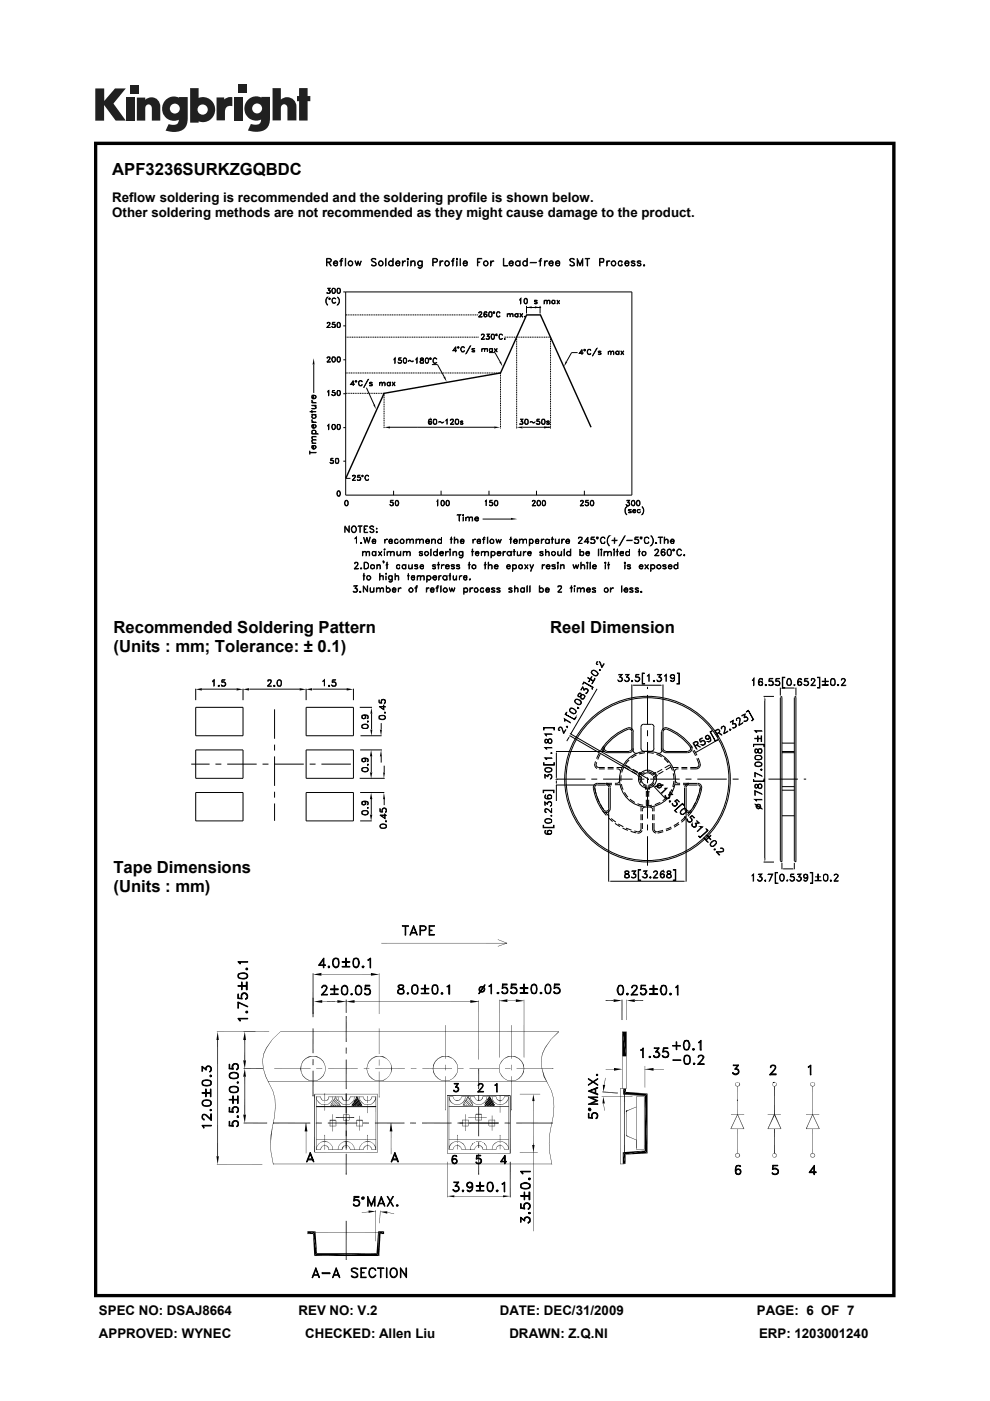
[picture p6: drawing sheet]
<svg xmlns="http://www.w3.org/2000/svg" width="210mm" height="297mm" viewBox="0 0 210 297" stroke-linecap="round" stroke-linejoin="round" font-family="sans-serif">
<defs><g id="words">
<g font-size="3.5">
<text x="23.8" y="37.1">APF3236SURKZGQBDC</text>
<text x="24.1" y="134.2">Recommended Soldering Pattern</text>
<text x="116.7" y="134.2">Reel Dimension</text>
<text x="24.1" y="138.2">(Units : mm; Tolerance: ± 0.1)</text>
<text x="24.1" y="185.1">Tape Dimensions</text>
<text x="24.1" y="189.1">(Units : mm)</text>
</g>
<g font-size="2.8">
<text x="23.8" y="42.8">Reflow soldering is recommended and the soldering profile is shown below.</text>
<text x="23.8" y="46">Other soldering methods are not recommended as they might cause damage to the product.</text>
<text x="21" y="278.8">SPEC NO: DSAJ8664</text>
<text x="63.3" y="278.8">REV NO: V.2</text>
<text x="106" y="278.8">DATE: DEC/31/2009</text>
<text x="160.5" y="278.8">PAGE: 6 OF 7</text>
<text x="21" y="283.6">APPROVED: WYNEC</text>
<text x="64.8" y="283.6">CHECKED: Allen Liu</text>
<text x="108" y="283.6">DRAWN: Z.Q.NI</text>
<text x="161" y="283.6">ERP: 1203001240</text>
</g>
</g></defs>
<g fill="#231f20">
<path d="M20.2 18.8h1.9v2.6l2.3-2.6h2.3l-2.6 3.2 2.6 3.6h-2.2l-2.4-3.3v3.3h-1.9z"/>
<path d="M26.7 20.7h1.8v4.9h-1.8z"/>
<path d="M49.6 20.7h1.8v4.9h-1.8z"/>
<path d="M27.6 18h1.8v1.8h-1.8z"/>
<path d="M50.5 18h1.8v1.8h-1.8z"/>
<path d="M29 20.7h1.8v.5a1.9 1.9 0 0 1 2.2-.4 1.9 1.9 0 0 1 1 2v2.8h-1.8v-2.7a.7 .7 0 0 0-.7-.8 .7 .7 0 0 0-.7 .8v2.7h-1.8z"/>
<path d="M45.9 20.7h1.6v.4a2.02 2.02 0 0 1 1.8-.5v1.9h-.2a1.12 1.12 0 0 0-1.4 1.3v1.7h-1.8z"/>
<path d="M57.8 18.7h1.8v2.4a1.98 1.98 0 0 1 2.2-.3 1.98 1.98 0 0 1 1.1 2v2.7h-1.9v-2.6a.7 .7 0 0 0-.7-.8 .7 .7 0 0 0-.7 .8v2.6h-1.8z"/>
<path d="M63.4 18.7h1.8v1.7h.6v1.1h-.6v4.1h-1.8v-4.1h-.4v-1.1h.4z"/>
<path d="M40.3 18.7v7.3h1.8v-.3a2.63 2.63 0 0 0 3.5-2.5 2.63 2.63 0 0 0-3.5-2.4v-2.1zM41.9 23.2a1.1 1.1 0 0 1 2.2 0 1.1 1.1 0 0 1-2.2 0z"/>
<path d="M35.3 21a2.56 2.56 0 0 0-.6 3.3 2.56 2.56 0 0 0 3.2 1.1 1.09 1.09 0 0 1-1.5 1.1l-.6-.2-.7 1.4a5.3 5.3 0 0 0 3.7-.2 2.68 2.68 0 0 0 1-2.4v-4.5h-1.8v.1l-.8-.2a2.45 2.45 0 0 0-1.9 .5zM36 23a1.05 1.05 0 0 1 2.1 0 1.05 1.05 0 0 1-2.1 0z"/>
<path d="M52.8 21a2.56 2.56 0 0 0-.6 3.3 2.56 2.56 0 0 0 3.2 1 1.09 1.09 0 0 1-1.5 1.1l-.7-.1-.6 1.4a5.3 5.3 0 0 0 3.7-.3 2.68 2.68 0 0 0 1-2.3v-4.6h-1.9v.2l-.8-.3a2.45 2.45 0 0 0-1.8 .6zM53.5 23a1.05 1.05 0 0 1 2.1 0 1.05 1.05 0 0 1-2.1 0z"/>
</g>
<g fill="#000">
<path d="M66.5 75.9l.2 1.4h-.4zM105.9 76.8l.4-.2 .3 1.1zM111.7 65.2l1.1-.3v.5zM113.4 64.9l1.1 .3-1.1 .2zM120 76.6l.3 .2-.7 .9zM79.2 85.8l.3-.1 .3 1.1zM81.4 90.6l1.3-.2v.4zM94.1 80l.3-.2 .3 1.1zM104.8 90.4l1.3 .2-1.3 .2zM109.6 90.6l1.2-.2v.4zM115.4 90.4l1.4 .2-1.4 .2zM108.4 109.8l1.3 .3-1.3 .1z"/>
<path d="M41.5 146.2l1.3-.3v.5zM50.2 145.9l1.3 .3-1.3 .2zM51.5 146.2l1.3-.3v.5zM63.6 145.9l1.3 .3-1.3 .2zM64.9 146.2l1.3-.3v.5zM73.5 145.9l1.4 .3-1.4 .2zM78.8 150l.2 1.3h-.5zM78.5 154.7h.5l-.2 1.4zM80.6 154.7h.4l-.2 1.4zM118 159.3l.1 .3zM120.9 155.9l-.1 .4zM121.1 155.3v.3z"/>
<path d="M134 145.3l.3 .1zM140.3 145.3h.3zM147.7 159.3l-.2 .3zM162.2 147.6l.2 .9h-.3zM165.5 145.9l.4 .1zM168.5 145.9h.3zM78.5 172.7h.5l-.3 1.4zM78.7 168.1l.3 1.3h-.5zM78.5 163.8h.5l-.3 1.2zM78.7 159l.3 1.4h-.5zM80.8 159l.2 1.4h-.4zM81.4 168.1l.3 1.3h-.4z"/>
<path d="M81.3 163.8h.4l-.3 1.2zM118 164.9v.4zM118 165.3l.1 .2zM118 166.1v.3zM138.2 166.2l.2 .2zM105.6 199.2l1.9 .7zM105.6 200.6l1.9-.7zM129.1 186.8l.3 .1zM145.2 186.8h.3zM162.1 182h.3l-.2 .8zM165.9 184.2l.2 .1zM168.2 184.2h.3z"/>
<path d="M57.8 220.3l1.7-1.6zM57.8 220.3l1.7-1.5zM66.4 206.6l1.8-.3v.6zM66.6 212.4l1.7-.4v.6zM69.4 212.4l1.7-.1zM69.4 212.3h1.7zM71.6 212l1.7 .4-1.7 .2zM73.3 215.4l.2 1.1h-.2zM73.3 215.4h.2v1.1zM73.4 212.4l1.8-.4v.6zM78.7 206.3l1.8 .3-1.8 .3zM99.8 212l1.7 .4-1.7 .2z"/>
<path d="M105.6 199.2l1.9 .8zM105.6 200.7l1.9-.8zM105.9 212.2l1.7-.3v.6zM109.4 211.9l1.8 .3-1.8 .3zM107.7 212.2l1.7-.1zM107.7 212.1h1.7zM118.5 218.7l.1 .1-1.7 1.5zM116.9 220.3l1.7-1.5zM130.1 211.9l1.8 .2-1.8 .4zM128.5 212.2l1.6-.2v.2zM128.5 212h1.6l-1.6 .2zM130.6 212.2l.8-.2v.2z"/>
<path d="M130.6 212h.8l-.8 .2zM132 218.7l.9 5.3h-.9zM132 218.7h.9v5.3zM132.9 212.1l1.7-.2v.6zM134.6 212h1.8l-1.8 .2zM134.6 212.2l1.8-.2v.2zM46.2 218.7l.2 1.8h-.5zM51.9 226.6l.3 1.7h-.6zM51.9 218.7l.3 1.8h-.6zM51.6 224.8h.6l-.3 1.8zM51.6 236.3h.6l-.3 1.8zM55.6 224.8l.2 1.8z"/>
<path d="M55.7 224.8l.2 1.8zM55.8 226.6l.5 1.7zM55.9 223.4l-.3 1.4zM55.9 226.6l.4 1.7zM56 223.5l-.4 1.3zM56.3 228.3l.1-.1 .7 1.6zM56.4 228.2l.8 1.6zM56.5 222.1l.1 .1-.7 1.2zM56.6 222.2l-.6 1.3-.1-.1zM57.8 220.3l-1.3 1.8zM58.2 236.8l-.4 2zM57.8 238.8l-.4 1.8z"/>
<path d="M57.8 220.3l-1.2 1.9-.1-.1zM57.1 229.8l.7 1.5zM58.3 236.8l-.5 2zM57.8 238.8l-.2 1.8h-.2zM57.2 229.8l.7 1.5zM57.8 231.3l.5 1.6zM58.3 232.9l.1 1.7zM57.9 231.3l.5 1.6zM58.4 232.9v1.7zM63.7 226.6h.2v.8zM63.9 225.7l-.2 .9zM63.9 226.6v.8z"/>
<path d="M63.9 227.4l.3 .7zM63.9 225.7v.9h-.2zM63.9 227.4l.4 .6-.1 .1zM64.2 225l.1 .1-.4 .6zM64.2 228.1l.1-.1 .5 .7zM64.3 225.1l-.4 .6zM64.3 228l.6 .6-.1 .1zM64.9 238.1l.3 1.8h-.6zM64.8 224.4l.1 .1-.7 .5zM64.8 228.7l.1-.1 .7 .5zM64.2 225l.7-.5-.6 .6zM64.9 228.6l.7 .4v.1z"/>
<path d="M64.8 224.4l.8-.4v.1zM65.6 229.1l.8 .1zM64.8 224.4l.8-.3zM65.6 229l.8 .2zM66.3 224.6l.2 1.2h-.2zM66.4 229.1h.8zM66.4 229.1l.8-.1zM65.6 224l.8-.1zM65.6 224h.8l-.8 .1zM66.3 224.6h.2v1.2zM67.1 226.5h1.2zM67.1 226.6l1.2-.1z"/>
<path d="M67.1 232.5h.9zM67.1 232.6l.9-.1zM67.1 232.5l.1 .7zM67.2 232.5v.7zM67.2 233.2l.4 .6zM67.2 233.2l.5 .5-.1 .1zM67.2 229l.8-.3zM67.2 229l.7-.4 .1 .1zM66.4 223.9l.8 .1v.1zM66.4 223.9l.8 .2zM67.6 233.8l.1-.1 .5 .5zM67.7 233.7l.5 .5z"/>
<path d="M67.9 232.5l.2 .5zM68.5 228l.1 .1-.7 .5zM67.2 224l.7 .5-.7-.4zM68 232.5l.1 .5zM67.9 228.6l.7-.5-.6 .6zM67.2 224l.8 .4-.1 .1zM68.1 233l.1-.1 .2 .5zM68.2 232.9l.2 .5zM68.2 234.1l.7 .2zM67 238.2l1.3-.2v.2zM67 238h1.3l-1.3 .2zM68.4 233.3l.5 .2z"/>
<path d="M68.9 227.4l-.4 .6zM68 224.4l.5 .7-.6-.6zM68.9 227.4l-.3 .7-.1-.1zM68 224.4l.6 .6-.1 .1zM68.9 233.4h.5zM68.9 234.2h.6zM68.9 234.2l.6-.1zM68.9 234v1.5zM68.9 233.5v.3zM68.9 231.9v1.4zM69 226.6l-.1 .8zM68.6 225l.3 .7-.4-.6z"/>
<path d="M69.1 226.6l-.2 .8zM68.6 225l.3 .7zM68.9 225.7l.1 .9zM68.9 225.7l.2 .9zM69.6 232.9l.1 .1-.4 .3zM69.3 233.3l.4-.3-.3 .4zM69.5 234.1l.6-.3zM69.5 234.1l.5-.4 .1 .1zM69.7 232.5l-.1 .4zM69.8 232.5l-.1 .5zM70 237.5v1.3zM70.5 233.2l-.5 .5z"/>
<path d="M70 233.7l.5-.5-.4 .6zM70.2 234.1l.3 .3zM70.2 234.2l.3 .2-.1 .1zM70.3 234l.6 .4-.1 .1zM70.3 234l.1-.1 .5 .5zM70.5 232.5v.7zM70.5 233.6l.8 .8-.1 .1zM70.6 232.5l-.1 .7zM70.5 233.6l.8 .8zM70.6 233.4l1.2 1-.1 .1zM70.6 233.4l.1-.1 1.1 1.1zM70.8 233.1l1.4 1.3v.1z"/>
<path d="M70.8 233.1l.1-.1 1.3 1.4zM71 232.8l.6 .6v.1zM71 232.8l.6 .6zM71.1 232.5l-1.1 1.9zM70 238.8l1.2-.1zM70 238.7h1.2zM70 237.6l1.2-.2v.2zM70 237.4h1.2l-1.2 .2zM71.2 237.5l.1 1.3zM71.1 232.5l-1 1.9zM71.6 232.5l.1 .7zM71.7 232.5l.1 .7z"/>
<path d="M71.7 233.2l.5 .6zM71.8 233.2l.4 .5v.1zM71.1 232.5l1.1 1.9zM72.2 233.8v-.1l.5 .5zM72.2 233.7l.5 .5zM72.5 232.5l.1 .5zM72.6 232.5l.1 .4-.1 .1zM72.6 233l.1-.1 .2 .5zM72.7 232.9l.3 .4-.1 .1zM72.7 236.3l.1 1.2zM72.7 234.1l.7 .2zM72.8 237.5h1.2z"/>
<path d="M72.8 237.6l1.2-.1zM72.8 236.2h1.2zM72.8 236.3l1.2-.1zM73 233.3l.4 .2-.5-.1zM73 233.3l.4 .2zM73.3 237.2l.2 1.2h-.2zM73.3 222.1l.2 1.3h-.2zM73.3 232.1l.2 1.3h-.2zM73.4 233.4h.4zM73.4 233.4l.4-.1zM73.4 234.2h.7zM73.4 234.2l.7-.1z"/>
<path d="M73.3 237.2h.2v1.2zM73.3 222.1h.2v1.3zM73.3 232.1h.2v1.3zM73.8 233.3l.4-.3zM74.1 232.9l.1 .1-.4 .3zM74 236.3l.1 1.2zM74.3 232.5l-.2 .4zM74.1 234.1l.6-.3zM74.1 234.1l.5-.4 .1 .1zM74.4 232.5l-.2 .5-.1-.1zM75 233.2l-.4 .5zM75.6 232.5l-1 1.9z"/>
<path d="M74.6 233.7l.5-.5-.4 .6zM75.6 232.5l-.9 1.9zM75.1 232.5l-.1 .7zM75.2 232.5l-.2 .7zM75.5 237.5l.1 1.3zM75.6 238.7h1.3zM75.6 238.8l1.3-.1zM75.6 237.4h1.3l-1.3 .2zM75.6 237.6l1.3-.2v.2zM75.6 232.5l1.2 1.9zM76.2 232.5l.1 .7zM76.3 232.5l.1 .7z"/>
<path d="M76.3 233.2l.4 .6zM76.4 233.2l.4 .5-.1 .1zM76.7 233.8l.1-.1 .5 .5zM76.8 237.5l.1 1.3zM76.8 233.7l.5 .5zM77.1 232.5l.1 .5zM77.2 226.5h1.1zM77.2 226.6l1.1-.1zM77.2 232.5v.5zM77.2 232.9l.3 .5-.3-.4zM77.2 232.9l.4 .4-.1 .1zM77.3 234.1l.7 .2z"/>
<path d="M77.6 233.3l.4 .2-.5-.1zM77.6 233.3l.4 .2zM77.7 226.6l.2 .8zM77.8 226.6l.2 .8zM77.9 234.6l.1 1.4zM77.9 234.1l.1 .3zM77.9 232.5l.1 1.4zM77.9 225.7l-.2 .9zM77.9 227.4l.4 .7zM78 233.4h.4zM78 233.4l.4-.1zM78 234.2h.7z"/>
<path d="M78 234.2l.7-.1zM78 225.7l-.3 .9zM78 227.4l.3 .6v.1zM78.3 225v.1l-.4 .6zM78.3 228.1v-.1l.5 .7zM77 238.2l1.3-.2v.2zM77 238h1.3l-1.3 .2zM78.3 225.1l-.4 .6zM78.3 228l.6 .6-.1 .1zM78.4 233.3l.4-.3zM78.7 232.9l.1 .1-.4 .3zM78.8 232.5l-.1 .4z"/>
<path d="M78.7 234.1l.6-.3zM78.7 234.1l.5-.4 .1 .1zM78.9 232.5l-.1 .5-.1-.1zM78.8 232.5h1zM78.8 232.6l1-.1zM78.8 224.4l.1 .1-.6 .5zM78.9 228.6l.7 .5-.8-.4zM78.3 225l.6-.5-.6 .6zM78.9 228.6l.7 .5zM79.5 233.2h.2l-.5 .5zM79.2 233.7l.5-.5-.4 .6zM79.7 232.5l-.2 .7z"/>
<path d="M78.8 224.4l.8-.4v.1zM78.8 224.4l.8-.3-.7 .4zM79.6 229l.9 .2zM79.8 232.5l-.1 .7h-.2zM80.4 224.6l.1 1.3zM79.6 224l.9-.1zM79.6 224h.9l-.9 .1zM80.5 229.1h.8zM81.2 229l.8-.4zM80.5 223.9l.7 .2zM81.2 229l.8-.3-.7 .4zM80.5 223.9l.8 .1-.1 .1z"/>
<path d="M82 228.6l.6-.5zM82.6 228l-.6 .6zM81.3 224l.7 .5zM81.3 224l.7 .5-.8-.4zM83 227.4l-.4 .7zM82.9 227.4l-.3 .6zM82 224.4l.6 .7zM82.9 238.1l.3 1.8h-.5zM83 226.6h.2l-.3 .8zM82.6 225l.3 .7zM83.2 226.6l-.3 .8zM82.9 225.7l.1 .9z"/>
<path d="M82.6 225l.4 .7zM83 225.7l.2 .9h-.2zM87.1 226.5h1.2zM87.1 226.6l1.2-.1zM87 238.2l1.2-.2v.2zM87 238h1.2l-1.2 .2zM91.8 226.6l.1 .8zM91.9 225.7h.2l-.3 .9zM91.9 226.6l.2 .8h-.2zM91.9 227.4h.2l.2 .7zM92.1 225.7l-.3 .9zM92.1 227.4l.3 .6-.1 .1z"/>
<path d="M92.3 225l.1 .1-.5 .6zM92.3 228.1l.1-.1 .5 .7zM92.4 225.1l-.3 .6h-.2zM92.4 228l.6 .6-.1 .1zM92.9 224.4l.1 .1-.7 .5zM93 228.6l.7 .5-.8-.4zM92.3 225l.7-.5-.6 .6zM93 228.6l.7 .5zM92.9 224.4l.8-.4v.1zM92.9 224.4l.8-.3-.7 .4zM93.7 229l.8 .2zM94.4 225.7l.1 1.2z"/>
<path d="M93.7 224l.8-.1zM93.7 224h.8l-.8 .1zM94.5 229.1h.8zM94.5 229.1l.8-.1zM95.2 232.4h.9zM95.2 232.5l.9-.1zM95.2 232.5l.1 .7zM95.3 232.5l.1 .6-.1 .1zM95.3 233.2l.1-.1 .3 .7zM95.3 229l.7-.3zM95.3 229l.7-.4zM94.5 223.9l.8 .1v.1z"/>
<path d="M94.5 223.9l.8 .2zM95.4 233.1l.4 .6-.1 .1zM95.7 233.8l.1-.1 .5 .4zM95.8 233.7l.5 .4zM96 232.5l.2 .4zM96 228.6l.6-.5zM96.5 228l.1 .1-.6 .5zM95.3 224l.7 .5zM95.3 224l.7 .5-.7-.4zM96.1 232.5l.2 .4zM96.2 232.9l.3 .4zM96.3 232.9l.2 .4z"/>
<path d="M96.3 234l.7 .3zM96.5 233.2l.5 .3zM96.5 233.2l.5 .1v.2zM97 227.4l-.5 .6zM96 224.4l.5 .7zM97 227.4l-.4 .7-.1-.1zM96 224.4l.6 .6-.1 .1zM97 233.3h.5l-.5 .2zM97 233.3h.5zM97 234.2l.6-.1zM97 234.2l.6-.2zM97 226.6v.8z"/>
<path d="M96.6 225l.4 .7-.5-.6zM97.1 226.6l-.1 .8zM97 225.7v.9zM96.6 225l.4 .7zM97.1 226.5h1.2zM97.1 226.6l1.2-.1zM97 225.7l.1 .9zM97.4 233.2l.4-.3zM97.4 233.2l.4-.3-.3 .4zM97.6 234l.6-.2zM97.6 234l.5-.3 .1 .1zM97.8 232.5l-.1 .4z"/>
<path d="M97.9 232.5l-.2 .4zM98.1 237.4v1.3zM98.6 233.1l.1 .1-.6 .5zM98.1 233.7l.6-.5-.5 .6zM97 238.2l1.2-.2v.2zM97 238h1.2l-1.2 .2zM98.3 234.1l.4 .2-.1 .1zM98.3 234.1l.1-.1 .3 .3zM98.5 233.8l.6 .6zM98.7 232.5l-.1 .6zM98.5 233.8l.6 .5zM98.7 232.5v.7z"/>
<path d="M98.7 233.5l.9 .8-.1 .1zM98.7 233.5l.9 .8zM98.8 233.3l1.2 1-.1 .1zM98.8 233.3l.1-.1 1.1 1.1zM99 232.9l1.2 1.2zM99 232.9l1.2 1.1zM99.2 232.6l.5 .4zM99.2 232.7l.5 .3-.1 .1zM99.2 232.4l-1 2-.1-.1zM98.1 238.8l1.2-.1zM98.1 238.7h1.2zM98.1 237.5l1.2-.1z"/>
<path d="M98.1 237.4h1.2zM99.3 237.4l.1 1.3zM99.2 232.4l.1 .1-1.1 1.9zM99.8 232.5v.7zM99.8 233.2l.1-.1 .4 .7zM99.9 233.1l.4 .6v.1zM100.3 233.7l.6 .4-.6-.3zM99.2 232.5l1.1 1.8v.1zM100.3 233.7l.6 .4zM99.3 232.4l1 1.9-1.1-1.8zM100.6 232.5l.2 .4zM100.7 232.5l.2 .4z"/>
<path d="M100.8 232.9l.3 .4zM100.9 232.9l.2 .4zM100.9 234l.6 .3zM100.9 236.2v1.3zM100.9 237.4h1.2zM100.9 237.5l1.2-.1zM100.9 236.2h1.2l-1.2 .1zM100.9 236.3l1.2-.1v.1zM101.1 233.2l.4 .3zM101.1 233.2l.4 .1v.2zM101.4 232.2l.2 1.2h-.2zM101.5 233.3h.5l-.5 .2z"/>
<path d="M101.5 233.3h.5zM101.5 234.2l.7-.1zM101.5 234.2l.7-.2zM101.4 232.2h.2v1.2zM102.2 232.9h.2l-.4 .3zM102 233.2l.4-.3-.4 .4zM102.1 236.2l.1 1.3zM102.4 232.5l-.2 .4zM102.2 234l.6-.2zM102.2 234l.5-.3 .1 .1zM102.5 232.5l-.1 .4h-.2zM103.1 233.1l.1 .1-.5 .5z"/>
<path d="M103.7 232.4l-.9 2-.1-.1zM102.7 233.7l.5-.5-.4 .6zM103.7 232.4l.1 .1-1 1.9zM103.2 232.5l-.1 .6zM103.3 232.5l-.1 .7zM103.6 237.4l.1 1.3zM103.7 238.7h1.3zM103.7 238.8l1.3-.1zM103.7 237.4h1.3zM103.7 237.5l1.3-.1zM103.7 232.5l1.2 1.8-.1 .1zM103.7 232.5l.1-.1 1.1 1.9z"/>
<path d="M104.3 232.5l.1 .7zM104.4 232.5v.7zM104.4 233.2l.1-.1 .3 .7zM104.5 233.1l.4 .6-.1 .1zM104.9 233.7l.5 .4-.6-.3zM104.9 237.4l.1 1.3zM104.9 233.7l.5 .4zM105.2 232.5l.1 .4zM105.3 232.5v.4zM105.3 232.9l.3 .4zM105.3 232.9l.4 .3-.1 .1zM105.4 234l.7 .3z"/>
<path d="M105.6 233.3l.1-.1 .4 .3zM105.7 233.2l.4 .1v.2zM105.9 226.6v.8zM105.9 225.7v.9zM105.9 226.6l.1 .8zM105.9 227.4l.5 .7zM106 234.6l.1 1.3zM106 234l.1 .3zM106 232.4l.1 1.4zM106 225.7l-.1 .9zM106 227.4l.4 .6v.1zM106.1 233.3h.4l-.4 .2z"/>
<path d="M106.1 233.3l.4-.1zM106.1 234.2l.7-.1zM106.1 234.2l.7-.2zM106.4 225v.1l-.5 .6zM106.4 228l.6 .7-.6-.6zM106.4 225.1l-.5 .6zM106.4 228l.6 .7zM106.5 233.2l.4-.3zM106.8 232.9l-.3 .3zM107 232.5l-.2 .4zM106.8 234l.6-.2zM106.8 234l.5-.3 .1 .1z"/>
<path d="M107 232.4h.9zM107 232.5l.9-.1zM107 224.4l-.6 .6zM106.4 225l.6-.5-.6 .6zM107 228.6l.7 .5zM107.1 226.5h1.2zM107.1 226.6l1.2-.1zM107.7 233.1l.1 .1-.5 .5zM107.3 233.7l.5-.5-.4 .6zM107.8 232.5l-.1 .6zM107 224.4l.7-.4v.1zM107 224.4l.7-.3z"/>
<path d="M107.7 229l.8 .2zM107.9 232.5l-.1 .7zM107 238.2l1.2-.2v.2zM107 238h1.2l-1.2 .2zM108.5 225.7l.1 1.2zM107.7 224l.8-.1zM107.7 224h.8l-.8 .1zM108.5 229.1h.8zM108.5 229.1l.8-.1zM109.3 229l.8-.3zM109.3 229l.7-.4 .1 .1zM108.5 223.9l.8 .1v.1z"/>
<path d="M108.5 223.9l.8 .2zM110.6 228l.1 .1-.7 .5zM109.3 224l.7 .5-.7-.4zM110 228.6l.7-.5-.6 .6zM109.3 224l.8 .4-.1 .1zM110.9 227.4h.2l-.5 .6zM110.1 224.4l.5 .7-.6-.6zM111.1 227.4l-.4 .7-.1-.1zM110.1 224.4l.6 .6-.1 .1zM111.1 226.6l-.2 .8zM110.7 225l.2 .7-.3-.6zM111.2 226.6l-.1 .8h-.2z"/>
<path d="M110.9 225.7h.2v.9zM110.7 225l.4 .7h-.2zM111.1 225.7l.1 .9zM113.1 232l.3 1.5h-.5zM114.7 224.8l.2 1.8zM114.8 224.8l.2 1.8zM114.9 226.6l.4 1.7zM115 223.4l-.3 1.4zM115 226.6l.5 1.6-.2 .1zM115.1 223.5l-.4 1.3zM115.3 228.3l.2-.1 .7 1.6zM115.5 228.2l.8 1.6z"/>
<path d="M115.6 222.1l.1 .1-.7 1.2zM115.7 222.2l-.6 1.3-.1-.1zM116.9 220.3l-1.3 1.8zM117.3 236.8l-.4 2zM116.9 238.8l-.4 1.8zM116.9 220.3l-1.2 1.9-.1-.1zM116.2 229.8l.7 1.5zM117.4 236.8l-.5 2zM116.3 229.8l.7 1.5zM116.9 231.3l.5 1.6zM117.4 232.9v1.7zM117 231.3l.4 1.6z"/>
<path d="M117.4 232.9l.1 1.7zM127.9 232.5l.4 1.5h-.5zM127.9 234l.3 1.5zM128 234l.3 1.5zM127.9 230l.5 .1-.5 1.4zM128.4 228.5l-.3 1.5zM128.5 226.7h1.8zM128.5 226.8l1.8-.1zM128.5 228.5l-.3 1.6zM130.2 226.4l1.8 .3-1.8 .3zM131.5 230.7h1.4zM131.5 230.8l1.4-.1z"/>
<path d="M132.2 230.8l.6 .7-.6 .6zM132.2 232.1l5.1-.3-.5 .6zM132.2 230.8h.6v.7zM132.2 232.1l.6-.6 4.5 .3zM133 235.6l2-1zM132.9 235.5l2.1-.9-2 1zM135 232.4h1.7zM135 232.5l1.7-.1zM136.8 232.4l.5 12.1-.5-.6zM136.8 232.4l.5-.6v12.7zM136.9 226.7l1.7-.3v.6zM156.4 236.2l-1.4 3.2v-.1z"/>
<path d="M156.4 236.2l.1 .1-1.5 3.1zM155.9 229.9l.2 .3zM156 229.9l.1 .3zM156.1 229.6l-.2 .3zM156.1 230.2v-.1l.3 .3zM156.1 230.1l.3 .3zM156.1 229.6l.3-.2zM156.1 229.6l.3-.1zM156.4 230.3l.4-.1zM156.4 236.3l1.4 3-.1 .1zM156.4 236.3l.1-.1 1.3 3.1zM156.8 229.9h.2l-.3 .2z"/>
<path d="M156.4 229.4l.3 .2zM156.7 230.1l.3-.2-.2 .3zM156.7 229.6l.1 .3zM156.4 229.4l.4 .2zM156.8 229.6l.2 .3h-.2zM164.2 236.2l-1.3 3.2-.1-.1zM164.2 236.2l.2 .1-1.5 3.1zM163.8 229.9l.1 .3zM163.9 229.6l-.1 .3zM163.9 230.1l.4 .3zM164.2 236.3l1.5 3-.1 .1zM164.3 230.3l.3-.1z"/>
<path d="M163.9 229.6l.4-.2zM163.9 229.6l.4-.1zM164.2 236.3l.2-.1 1.3 3.1zM164.7 229.9l-.2 .2zM164.3 229.4l.2 .2zM164.5 230.1l.3-.2-.2 .3zM164.3 229.4l.3 .2zM164.5 229.6l.2 .3zM164.6 229.6l.2 .3zM172.3 236.2l-1.3 3.2v-.1zM172.3 236.2l.1 .1-1.4 3.1zM171.9 229.9l.1 .3z"/>
<path d="M172 229.6l-.1 .3zM172 229.9v.3zM172 230.2l.1-.1 .3 .3zM172.1 229.6l-.2 .3zM172.1 230.1l.3 .3zM172.3 236.3l1.5 3v.1zM172.4 230.3l.3-.1zM172 229.6l.4-.2zM172 229.6l.4-.1zM172.3 236.3l.1-.1 1.4 3.1zM172.8 229.9l-.2 .2zM172.4 229.4l.2 .2z"/>
<path d="M172.6 230.1l.3-.2-.2 .3zM172.4 229.4l.3 .2zM172.6 229.6l.2 .3zM172.7 229.6l.2 .3zM45.9 245.1h.5l-.2 1.8zM57.3 242.5l.1 1.7zM57.4 240.6h.2l-.3 1.9zM57.4 242.5l.1 1.7zM57.4 244.2l.5 2.7zM57.5 244.2l.5 2.7zM57.6 240.6l-.3 1.9zM67.2 243.1l-.1 .7z"/>
<path d="M67.6 242.5l-.4 .6zM67.7 242.5l-.5 .6zM67.1 243.8l.9-.1zM67.1 243.7h.9zM68.1 243.3l.1 .1-.3 .4zM68.2 243.4l-.3 .4zM67.6 242.5l.6-.4zM67.6 242.5l.6-.3zM68.4 242.9l-.3 .4zM68.1 243.3l.3-.3-.2 .4zM68.4 242.9l.5-.1zM68.4 242.9h.5z"/>
<path d="M68.2 242.1l.7-.2v.2zM68.2 242.1h.7zM68.9 242.6v1.2zM68.9 242.2v.2zM68.9 240.7v1.2zM68.9 242.8l.4 .2zM68.9 242.8l.5 .1zM68.9 241.9l.6 .3zM68.9 241.9l.6 .3-.6-.1zM69.4 242.9l.2 .5-.3-.4zM69.7 243.3v.5zM69.4 242.9l.3 .4-.1 .1z"/>
<path d="M69.7 243.3l.1 .5zM69.5 242.1l.5 .4zM69.5 242.1l.6 .4zM70 242.5l.5 .6zM70.5 243.1v.7zM70.1 242.5l.4 .6zM70.5 243.1l.1 .7zM71.7 243.1l-.1 .7zM71.8 243.1l-.2 .7zM72.2 242.5l-.5 .6zM72.6 243.3l.1 .1-.2 .4zM72.7 243.4l-.2 .4z"/>
<path d="M72.2 242.5l.5-.4zM72.2 242.5l.5-.3zM72.9 242.9l.1 .1-.4 .3zM72.6 243.3l.4-.3-.3 .4zM73.3 242.1l.2 1.3h-.2zM72.9 242.9l.5-.1zM72.9 242.9h.5zM72.7 242.1l.7-.2v.2zM72.7 242.1h.7zM73.3 242.1h.2v1.3zM73.4 242.8l.4 .2zM73.8 242.9l.3 .5z"/>
<path d="M73.4 241.9l.7 .3zM73.4 241.9l.7 .3-.7-.1zM73.8 242.9l.4 .4-.1 .1zM74.2 243.3l.1 .5zM74.2 243.3l.2 .5zM74.1 242.1l.5 .4zM74.1 242.1l.6 .4zM74.6 242.5l.4 .6zM75 243.1l.1 .7zM74.7 242.5l.4 .6zM75.1 243.1l.1 .7zM76.3 243.1l-.1 .7z"/>
<path d="M76.4 243.1l-.2 .7zM76.7 242.5l-.4 .6zM76.8 242.5l-.5 .6zM77.2 243.3l-.1 .5zM77.2 243.4l-.1 .4zM76.7 242.5l.6-.4zM76.7 242.5l.6-.3zM77.5 242.9l.1 .1-.4 .3zM77.2 243.3l.4-.3-.4 .4zM77.9 242.6l.1 1.2zM77.9 242.2l.1 .2zM77.9 240.7l.1 1.2z"/>
<path d="M77.5 242.9l.5-.1zM77.5 242.9h.5zM77.3 242.1l.7-.2v.2zM77.3 242.1h.7zM78.2 256.6l1.5 .2-1.5 .4zM76.7 257.1l1.5-.2zM76.7 257.1l1.5-.1zM78 242.8l.4 .2zM78.4 242.9l.3 .5zM78 241.9l.7 .3zM78 241.9l.7 .3-.7-.1zM78.4 242.9l.4 .4-.1 .1z"/>
<path d="M78.8 243.3v.5zM78.8 243.3l.1 .5zM78.7 242.1l.5 .4zM78.7 242.1l.6 .4zM79.2 242.5l.3 .6zM79.6 256.6l.1 .4zM79.5 243.1h.2v.7zM79.3 242.5l.4 .6h-.2zM78.8 243.8l1-.1zM78.8 243.7h1zM79.7 243.1l.1 .7zM80.6 256.9l1.5-.1v.5z"/>
<path d="M82.1 257l1.5 .4zM95.3 243h.1l-.2 .7zM95.4 243l-.2 .7zM95.7 242.4l.1 .1-.5 .5zM95.3 243l.5-.5-.4 .5zM95.2 243.8l.9-.1zM95.2 243.7h.9zM96.2 243.3l-.2 .4zM96.3 243.3l-.3 .4zM95.7 242.4l.6-.3zM95.7 242.4l.6-.2-.5 .3zM94.8 253.6l1.6-.2v.5z"/>
<path d="M96.5 242.9l-.3 .4zM96.2 243.3l.3-.3zM96.5 242.9l.5-.1zM96.3 242.1l.7-.2zM96.3 242.1l.7-.1zM97 242.6v1.1zM97 242.1v.2zM97 240.7v1.1zM97 242.8l.4 .2zM97 242.8l.5 .1-.1 .1zM97 241.9l.6 .3zM97.4 243l.1-.1 .2 .4z"/>
<path d="M97.7 243.3l.1 .4zM97.5 242.9l.3 .4zM97.8 243.3l.1 .4zM97.6 242.1l.5 .4zM97.6 242.1l.6 .3-.1 .1zM98.1 242.5l.1-.1 .4 .6zM98.6 243l.1 .7zM98.2 242.4l.5 .6zM98.7 243v.7zM99.8 243v.7zM99.9 243l-.1 .7zM100.3 242.4v.1l-.5 .5z"/>
<path d="M99.8 243l.5-.5zM100.5 242.3h.3zM100.8 243.3l-.2 .4zM100.9 243.3l-.3 .4zM101.1 242.9l-.3 .4zM100.8 243.3l.3-.3zM101.4 242.2l.2 1.2h-.2zM101.1 242.9l.4-.1zM100.9 242l.6-.1zM100.9 242h.6zM101.4 242.2h.2v1.2zM101.5 242.8l.5 .2z"/>
<path d="M101.5 242.8l.5 .1v.1zM101.5 241.9l.6 .2zM102 243v-.1l.2 .4zM102.2 243.3h.2v.4zM102 242.9l.4 .4h-.2zM102.4 243.3l.1 .4zM102.4 242.2l.1 .1zM102.3 242.3l.1-.1 .1 .1zM102.7 242.5l.1-.1 .3 .6zM103.1 243l.1 .7zM102.8 242.4l.4 .6zM103.2 243l.1 .7z"/>
<path d="M104.4 243l-.1 .7zM104.5 243l-.2 .7zM104.8 242.4l.1 .1-.5 .5zM104.4 243l.5-.5zM105.3 243.3l-.1 .4zM104.8 242.4l.6-.3zM104.8 242.4l.6-.2-.5 .3zM105.6 242.9l.1 .1-.4 .3zM105.3 243.3l.4-.3zM106 242.6l.1 1.1zM106 242.1l.1 .2zM106 240.7l.1 1.1z"/>
<path d="M105.6 242.9l.5-.1zM105.4 242.1l.7-.2zM105.4 242.1l.7-.1zM106.1 242.8l.4 .2zM106.7 253.4l1.5 .2-1.5 .3zM106.5 242.9l.3 .4zM106.1 241.9l.7 .3zM106.5 242.9l.4 .4zM106.8 243.3l.2 .4zM106.9 243.3l.1 .4zM106.8 242.1l.5 .4zM106.8 242.1l.6 .3-.1 .1z"/>
<path d="M107.3 242.5l.1-.1 .3 .6zM107.7 243l.1 .7zM107.4 242.4l.4 .6zM107 243.8l.9-.1zM107 243.7h.9zM107.8 243l.1 .7zM112.9 242.8h.5l-.3 1.5zM116.4 242.5l.1 1.7zM116.5 240.6l-.1 1.9zM116.5 242.5l.1 1.7zM116.5 244.2l.5 2.7zM116.6 240.6l-.2 1.9z"/>
<path d="M116.6 244.2l.5 2.7zM131.5 246.7h.9zM131.5 246.8l.9-.1zM132.1 244.3l.6 2.4h-.6zM132.1 244.3l.6 .5v1.9zM132.9 240.9l2.1 .8zM132.9 240.9l.1-.1 2 .9zM135 241.7l.1 1.7zM135 243.7h1.7zM135 243.8l1.7-.1zM132.1 244.3l4.7-.4-4.1 .9zM132.7 244.8l4.1-.9 .5 .6z"/>
<path d="M155.9 245l.2 .3zM156 245l.1 .3zM156.1 244.6v.1l-.2 .3zM156.1 245.3v-.1l.3 .3zM155.9 245l.2-.3zM156.1 245.2l.3 .3zM156.4 245.4l.4-.1zM156.1 244.6l.3-.1zM156.8 245h.2l-.3 .2zM156.4 244.5l.3 .2zM156.7 245.2l.3-.2-.2 .3zM156.7 244.7l.1-.1v.4z"/>
<path d="M156.4 244.5l.4 .1-.1 .1zM156.8 244.6l.2 .4h-.2zM163.8 245l.1 .3zM163.9 244.6l-.1 .4zM163.9 244.7l-.1 .3zM163.9 245.2l.4 .3zM163.9 244.6l.4-.1zM164.3 245.4l.3-.1zM164.7 245l-.2 .2zM164.3 244.5l.2 .2zM164.5 245.2l.3-.2-.2 .3zM164.3 244.5l.3 .1-.1 .1z"/>
<path d="M164.5 244.7l.1-.1 .1 .4zM164.6 244.6l.2 .4zM171.9 245l.1 .3zM172 244.6l-.1 .4zM172 245v.3zM172 245.3l.1-.1 .3 .3zM172.1 244.7l-.2 .3zM172.1 245.2l.3 .3zM172 244.6l.4-.1zM172.4 245.4l.3-.1zM172.8 245l-.2 .2zM172.4 244.5l.2 .2z"/>
<path d="M172.6 245.2l.3-.2-.2 .3zM172.4 244.5l.3 .1-.1 .1zM172.6 244.7l.1-.1 .1 .4zM172.7 244.6l.2 .4zM65.2 261.6l1.7-.6-.5 .6zM66.4 261.6l.8 4.1-.5 .6zM65.2 261h1.7l-1.7 .6zM66.9 261l.3 4.7-.8-4.1zM66.7 266.3l.5-.6h12.7zM80.2 261l.3 5.3-.6-.6zM66.7 266.3l13.2-.6 .6 .6zM80.2 261l.5 .6-.2 4.7z"/>
<path d="M80.7 261.6l.8-.6v.6zM80.2 261h1.3l-.8 .6z"/>
<path d="M19.9 30v245h170v-245zM20.6 30.8h168.6v243.5h-168.6z"/>
</g>
<g fill="none" stroke="#000" stroke-width=".21">
<path d="M69.3 55.5h.8l.1-.5-.9-.1v1.5v-1.6h.5l.5 .2a.46 .46 0 0 1-.5 .6h-.5M69.7 55.6l.6 .8-.5-.8M70.9 55.5a.36 .36 0 0 1 .5-.1 .36 .36 0 0 1 .1 .4h-.7zM70.9 55.4l.4-.1 .3 .3v.2h-.8l.1 .4a.36 .36 0 0 0 .6-.1h.1a.53 .53 0 0 1-.8 .1 .53 .53 0 0 1 .1-.8zM72.1 55.3l.5 .1zM72.5 54.9l-.2 1.5v-1.4l.4-.2-.3 .2M73.2 54.8l.1 1.6zM75.3 55.3l.4 .8 .2-.8 .4 .8 .3-.8-.3 1.1-.4-.9-.2 .9zM78.7 55a.6 .6 0 0 1 1.1 0l-.4-.1-.6 .1 .2 .4 .8 .4v.3a.6 .6 0 0 1-1.1 0l.4 .2 .7-.2v-.2l-.8-.4zM81.8 54.8l.1 1.6zM83.3 54.8l.1 1.6zM84.1 55.5h.1a.36 .36 0 0 1 .4-.1 .36 .36 0 0 1 .2 .4h-.8z"/>
<path d="M84.2 55.4l.3-.1 .3 .3v.2h-.8l.2 .4a.36 .36 0 0 0 .6-.1 .53 .53 0 0 1-.8 .1 .53 .53 0 0 1 .2-.8zM85.3 55.3l.1 1.1zM85.5 55.5l.5-.2-.6 .5zM86.4 54.9l.1-.1 .1 .2h-.2zM86.4 55.3l.1 1.1zM86.4 54.9l.1 .1zM87.1 55.3l.1 1.1zM87.2 55.6l.3-.3 .5 .1 .1 1-.2-.9-.4-.1zM89.5 55.3v1.3a.47 .47 0 0 1-.4 .3 .47 .47 0 0 1-.5-.3l.4 .2 .4-.1zM91.9 55.5h.7l.1-.5-.2-.1h-.6l-.1 1.5v-1.6h.7l.3 .2-.2 .5-.7 .1M93.3 55.3l.1 1.1zM93.5 55.5l.2-.2h.3l-.6 .5z"/>
<path d="M95.8 55.3l.5 .1zM96.1 54.9l-.1 1.5v-1.4l.3-.2-.2 .2M96.9 54.8l.1 .1-.1 .1zM96.9 55.3v1.1zM96.9 54.9v.1zM97.6 54.8v1.6M98.4 55.5l.4-.1 .3 .4h-.8zM98.4 55.4l.4-.1 .3 .3v.2h-.8l.1 .4 .4 .1 .3-.2a.55 .55 0 0 1-.8 .1 .55 .55 0 0 1 .1-.8zM101.3 54.8h.9l-.9 .1v1.5zM101.3 55.5l.5 .1h-.5M104.1 55.3v1.1zM104.2 55.5l.5-.2-.6 .5z"/>
<path d="M106.8 54.8v1.5l.9 .1h-.9zM108.1 55.5h.1a.36 .36 0 0 1 .4-.1 .36 .36 0 0 1 .2 .4h-.8zM108.2 55.4l.3-.1 .4 .3v.2h-.9l.2 .4a.36 .36 0 0 0 .6-.1h.1a.53 .53 0 0 1-.8 .1 .53 .53 0 0 1 .1-.8zM109.4 55.5l.3-.2h.3l.2 .2-.2-.1a.48 .48 0 0 0-.6 .4 .48 .48 0 0 0 .6 .5l.2-.2-.2 .3a.56 .56 0 0 1-.6-.2 .56 .56 0 0 1 0-.7zM110.2 55.3l.1 1.1zM111 55.4l.3-.1 .5 .2-.3-.1a.48 .48 0 0 0-.6 .4 .48 .48 0 0 0 .6 .5l.3-.2-.5 .3a.62 .62 0 0 1-.3-1zM111.8 54.8v1.6zM112.4 55.6l1.4 .1zM114.3 55.3l.5 .1zM114.7 54.9l-.1 1.5v-1.4l.3-.2-.3 .2M115.5 55.3l.1 1.1zM115.7 55.4h.5a.46 .46 0 0 0-.6 .4z"/>
<path d="M116.6 55.5l.5-.1 .2 .4h-.8zM116.7 55.4l.1-.1a.44 .44 0 0 1 .5 .5l-.8 .1a.46 .46 0 0 0 .6 .4l.2-.2-.2 .3a.56 .56 0 0 1-.6-.3 .56 .56 0 0 1 .2-.7zM117.9 55.8v.1a.47 .47 0 0 0 .2 .4 .47 .47 0 0 0 .5-.1l.1-.1-.1 .2a.52 .52 0 0 1-.7-.2zM117.9 55.5l.5-.1 .3 .4h-.8zM118 55.4h.6l.1 .4h-.8zM120.8 55a.6 .6 0 0 1 1 0l-.3-.1-.6 .1 .2 .4 .6 .2 .1 .5a.6 .6 0 0 1-1 0l.4 .2 .5-.1v-.4l-.6-.3zM122.4 54.8l.6 1.3 .6-1.3v1.6l-.1-1.3-.5 1.3-.5-1.3-.1 1.3zM124.1 54.8l1 .1zM124.5 54.9v1.5l.1-1.5M127.3 55.5h.7v-.5l-.7-.1-.1 1.5v-1.6l.8 .1v.6l-.7 .1M128.7 55.3l.1 1.1zM128.9 55.4h.5a.46 .46 0 0 0-.6 .4z"/>
<path d="M131.3 55.4l.2-.1 .4 .1v.2v-.1a.48 .48 0 0 0-.6 0 .48 .48 0 0 0 0 .7 .48 .48 0 0 0 .6 0v-.1v.2l-.4 .1a.62 .62 0 0 1-.2-1zM132.7 55.5l.4-.1 .2 .4h-.7zM132.7 55.4l.4-.1 .3 .3v.2h-.8l.1 .4 .4 .1 .2-.2h.1a.55 .55 0 0 1-.8 .1 .55 .55 0 0 1 .1-.8zM133.9 56.2h.7M133.9 55.5h.7M133.9 55.6l.8 .4-.1 .3h-.7v-.2l.1 .2M134 55.4v.3M134.5 55.9v.4M134.5 55.4l.2 .1a.47 .47 0 0 0-.4-.2 .47 .47 0 0 0-.4 .2v.2l.7 .3M135.2 56.2h.7M135.2 55.5h.7M135.2 55.6l.6 .2 .2 .3a.46 .46 0 0 1-.5 .3 .46 .46 0 0 1-.4-.3l.2 .2"/>
<path d="M135.3 55.4v.3M135.8 55.9v.4M135.8 55.4l.2 .1a.46 .46 0 0 0-.5-.2 .46 .46 0 0 0-.4 .2l.1 .2 .7 .3M136.6 56.1l.1 .1-.1 .2zM136.6 56.2v.1zM66.5 77.3v6M69.3 62.1h.2M69.3 76.7l.8 .1h-.8M69.3 63.1l.2-.1-.3 .4v.8l.2 .5a1.29 1.29 0 0 1-.1-1.6zM69.4 68.4l.4-.1 .2 .4-.7 .7h.8h-.8l.6-.6v-.4h-.4l-.2 .2zM69.5 75.7h.4l.1 .3-.7 .8 .6-.7v-.3l-.1-.1-.5 .2zM69.6 61.6l.4 .2"/>
<path d="M69.6 61.6l.3-.5h-.5h.6l-.3 .5h.2a.38 .38 0 0 1 0 .6 .38 .38 0 0 1-.6-.2l.1 .1h.5l.1-.1M69.8 61.6l.2 .2-.2 .3M69.8 63.3h.2v.1l-.1 .1zM69.8 63.3h.2zM70.4 69.3l.2 .1M70.4 63.4l.4-.2 .4 .1h-.6l-.2 .3 .2 .6 .4 .1 .2-.3-.2 .3h-.4l-.2-.3zM70.5 61.2h.4M70.5 61.1h.4l.2 .2v.7l-.2 .1a.56 .56 0 0 1-.6-.3 .56 .56 0 0 1 .2-.7zM70.5 75.8h.5M70.5 75.7h.5l.1 .2v.6l-.1 .2a.56 .56 0 0 1-.7-.3 .56 .56 0 0 1 .2-.7zM70.6 61.1l-.2 .5 .2 .5M70.6 75.7l-.2 .4 .2 .6"/>
<path d="M70.9 68.8a.35 .35 0 0 1 .2 .3 .35 .35 0 0 1-.2 .3M70.9 61.1l.2 .5-.1 .4-.1 .1h-.4M71 75.7l.1 .4-.1 .4v.2h-.5M71.1 69l-.3-.2h-.4l.1-.5h.5l-.5 .1v.4h.6v.5l-.6 .1-.1-.1 .4 .1 .3-.2M71.5 63l.5 .4v.8l-.5 .5a1.05 1.05 0 0 0 0-1.7zM71.6 62.1h.5M71.6 61.1a.57 .57 0 0 1 .7 .5 .57 .57 0 0 1-.4 .6l-.3-.1-.1-.4zM71.6 61.2h.5M71.6 69.3h.5M71.6 68.4a.56 .56 0 0 1 .6 .4 .56 .56 0 0 1-.1 .6h-.5l-.1-.1v-.5zM71.6 68.4h.5M71.6 76.7h.5"/>
<path d="M71.6 75.7a.57 .57 0 0 1 .7 .4 .57 .57 0 0 1-.4 .7l-.3-.1-.1-.4zM71.6 75.8h.5M71.7 61.1l-.2 .2v.7l.2 .1M71.7 68.4l-.2 .2v.7l.2 .1M71.7 75.7l-.2 .2v.6l.2 .2M72 61.1l.1 .2v.7l-.1 .1M72 68.4l.1 .2v.7l-.1 .1M72 75.7l.1 .2v.6l-.1 .2M72.8 76.3h.5M72.8 69.1h.5M72.8 61.9h61.2v43.1h-60.7v-43.1M83.6 76.1l.2-.2v1.1l-.1-1z"/>
<path d="M84.5 76.9l.2 .1M84.9 76.4l.3 .2-.3 .4M85.2 76.5l-.2-.1h-.5l.1-.5h.5h-.5v.5l.2-.1 .4 .2v.4l-.4 .1h-.3l-.1-.2 .2 .2h.4l.2-.2M85.7 77h.4M85.7 75.9a.57 .57 0 0 1 .6 .5 .57 .57 0 0 1-.4 .6h-.2l-.2-.5zM85.7 76h.4M85.8 75.9l-.2 .2v.7l.2 .2M86 75.9l.2 .2v.7l-.2 .2M86.7 76.5l.3-.1 .2 .2h.3l.1-.1v.1l-.2 .1-.4-.2-.4 .1zM88.2 76.1l.3-.2v1.1l-.1-1zM89.2 76v.4l.6 .2-.1 .4h-.5v-.4v-.1l.5-.1 .1-.4-.2-.1zM89.2 76.9l.1 .1"/>
<path d="M89.2 75.9v.4l.6 .2v.5a.39 .39 0 0 1-.5 0 .39 .39 0 0 1-.1-.5l.5-.3v-.3M89.2 76h.5M89.8 76.9l-.1 .1M90.3 75.9a.57 .57 0 0 1 .7 .5 .57 .57 0 0 1-.4 .6h-.3l-.1-.5zM90.3 76h.5M90.3 77h.5M90.4 75.9l-.1 .2v.7l.1 .2M90.7 75.9l.1 .2v.7l-.1 .2M91.1 76l.2-.1h.1v.3h-.2zM91.2 75.9l.2 .1-.1 .2zM91.6 77.3h1.2l1.4 2.6M92.1 75.9h.3l.2 .3-.2-.3h-.3a.7 .7 0 0 0-.1 1.1l.6-.1-.5 .1-.2-.2v-.6z"/>
<path d="M96.7 73.5l-.1 1.1v-.9l-.5 .6h.8h-.8zM97 73.7l.2-.2 .2 .2-.2 .1zM97.1 73.6h.2v.1h-.2zM97.8 73.7l.2-.2h.3l.2 .2-.1-.1h-.4a.7 .7 0 0 0 0 1h.3l.2-.3-.1 .3h-.4l-.3-.4zM99.7 73.3l-.9 1.7zM100.2 74.1l.5 .2v.3h-.5l-.1-.2 .1 .2M100.2 73.9v.3M100.2 74.5h.5M100.2 74h.5M100.6 73.9l.1 .1M100.6 74.3v.3M100.7 74h-.6l.6 .3"/>
<path d="M101.5 67.1l.8 .1h-.8M101.7 66.1h.4l.1 .4-.7 .7 .6-.7v-.3l-.2-.1-.4 .3zM102.1 71.9l.7 .1h-.8l.7-.9-.2-.2h-.2l-.2 .2v-.2h.5l.1 .4-.6 .7M102.2 74.1l.2-.2h.4v.7v-.5l-.2-.2zM102.2 73.9v.7M102.7 66.8l.1-.2h.3l.2 .2M102.7 67l.1 .1h.3l.2-.1M102.8 66.2h.4M102.8 74.1l.2-.2h.4v.7v-.5l-.2-.2zM102.9 66.6l-.2 .3M102.9 66.1l-.2 .2v.8h.2M103 66.6l.3 .3-.3 .2"/>
<path d="M103.1 66.1l.2 .2-.1-.2h-.4l-.1 .2a.64 .64 0 0 0 .1 .8l.2 .1 .3-.1v-.4l-.3-.2-.3 .2M103.1 71.8l.2 .1M103.5 71.3l.3 .2-.3 .4M103.7 74.8h1.3l1.1 1.9M103.8 66.1h.3a.59 .59 0 0 1 .3 .6 .59 .59 0 0 1-.4 .5l-.3-.1-.1-.4zM103.8 66.2h.4M103.8 67.1h.4M103.8 71.5l-.4-.2 .4-.4h-.6h.5l-.3 .4h.3l.1 .5-.3 .2-.4-.1v-.2l.1 .2h.5l.1-.2M103.8 74h.6l-.3-.1-.3 .3 .3 .4 .3-.2-.1 .2h-.3l-.2-.2zM103.9 66.1l-.2 .2v.8h.2M104.1 66.1l.2 .2v.8h-.2M104.3 70.9a.57 .57 0 0 1 .7 .4 .57 .57 0 0 1-.4 .7l-.3-.1-.2-.4z"/>
<path d="M104.3 70.9h.4M104.4 70.9l-.2 .4 .2 .6M104.4 73.9l.1 .7zM104.6 66.1h.3v.3l-.2 .1-.1-.2zM104.6 66.2l.1-.1 .2 .2-.3 .1zM104.7 70.9l.1 .8-.1 .2h-.4M104.8 73.9l.7 .7zM105.2 70.9h.2v.2h-.2zM105.2 71l.1-.1 .1 .1zM105.4 73.9l-.6 .7zM105.5 66.1h.4l.2 .3-.3-.3h-.2a.7 .7 0 0 0-.1 1h.4l.2-.1-.3 .2h-.2l-.3-.2v-.6zM106 70.9h.4l.2 .1-.3-.1h-.3v1h.4l.2-.2a.39 .39 0 0 1-.5 .3 .39 .39 0 0 1-.3-.5z"/>
<path d="M107 71.8l.2 .1-.2 .1zM107 71.9h.1M107.6 66.7l.5-.2 .1 .7v-.5l-.2-.2zM107.6 66.5v.7M108.2 66.7l.3-.2h.3v.7v-.5l-.2-.2zM109.2 66.6l.3-.1 .3 .1a.34 .34 0 0 0-.5 0 .34 .34 0 0 0 .1 .5h.4l-.2 .1-.4-.1zM109.8 66.5l.1 .7zM110.2 63.5l.3-.3v1.2l-.1-1zM110.2 66.5l.7 .7zM110.8 66.5l-.6 .7zM111.2 63.5l.2-.3 .4 .1v1l-.4 .1-.2-.2zM111.2 67.1h.2v.1z"/>
<path d="M111.3 63.4h.5M111.3 63.3l-.1 .5 .1 .5M111.3 64.3h.5M111.3 67.1h.1M111.7 63.3l.1 .5-.1 .5M111.7 65.2h2.8M111.7 64.9v1.6M113.4 64.3h.1M113.4 63.8l.6 .4-.3 .2-.3-.1M113.4 64.3h.5M113.4 63.8h.5M113.4 63.7v.2"/>
<path d="M113.8 63.7l.2 .1-.1-.1h-.5v.2l.5 .2M113.8 64.1v.2M114.5 65.2h.1M114.5 64.9v1.6M115.4 63.7l.1 .7zM115.5 63.8l.2-.1h.3l.1 .7-.1-.6-.3-.1zM116.1 63.8l.1-.1h.4l.1 .7-.1-.6-.3-.1zM117.2 63.7h.4l.1 .1-.4-.1-.2 .1v.5h.6a.39 .39 0 0 1-.6 0 .39 .39 0 0 1 .1-.6zM117.7 63.7v.7M118.1 63.7l.6 .7zM118.7 63.7l-.6 .7zM122.5 74.8h-1.3l-1.1 1.9"/>
<path d="M122.9 74.8l.8 .1h-.9l.6-.8v1.1M123.4 74.3l-.5 .6M123.9 74.1h.2l.1 .2-.2 .1-.1-.1zM123.9 74.3l.1-.2 .1 .1v.1zM124.8 74.1h.4l.1 .2-.4-.2-.3 .2v.6l.2 .2h.4l.1-.2a.39 .39 0 0 1-.5 .3 .39 .39 0 0 1-.3-.4zM126.6 73.8l-1 1.7zM126.9 74.5h.5l.1 .1-.3-.2-.3 .1v.2l.5 .2M126.9 74.7l.6 .3-.3 .2-.3-.2 .1 .1M127 74.5v.2M127.4 74.8v.3h-.5M129 74.7l.5-.3 .1 .3v.5l-.1-.7h-.3zM129 74.4v.8"/>
<path d="M129.6 74.7l.4-.3 .2 .3v.5l-.1-.7h-.3zM130.7 74.5v.6l.5-.1-.1 .2a.38 .38 0 0 1-.5-.2 .38 .38 0 0 1 .1-.5 .38 .38 0 0 1 .5 .1zM131.2 74.4l.1 .8zM131.7 74.4l.6 .8zM132.2 74.4l-.5 .8zM65.7 87.3h1.4M65.7 95.9l1.4 .1h-1.4M65.7 95.6v.7M66.1 89.5l1 .1zM66.1 87.9l1 .1zM66.1 87l.1 .5zM66.1 86.6l.8-.1 .1-.2-.3-.3 .4 .3-.1 .3z"/>
<path d="M66.1 85.9l1 .1zM66.1 85.3l1 .1zM66.1 89l.1 .3 .3 .2M66.1 84.8l.1 .4 .3 .1M66.1 91.9l1.4 .1zM66.1 94h1M66.1 92.7l.3-.2h.7l-.9 .1v.4l.2 .2zM66.2 90.2l.3-.1v.7l-.3-.2zM66.2 83.9l.3-.1v.7l-.3-.1zM66.2 93.3l.9-.1-.9 .2 .2 .6-.3-.4zM66.2 94.6l.3-.1v.7l-.3-.2zM66.3 91.3h.6l.1 .2v.4h-.2l.2-.2-.2-.4h-.5v.6l-.2-.4z"/>
<path d="M66.3 88v.6h.6l.1-.4-.2-.2 .3 .2-.1 .4-.4 .1-.3-.1-.2-.2zM66.5 90.8l.5-.3v-.3l-.3-.1 .1-.1 .3 .2v.3l-.3 .3h-.5l-.2-.6 .4-.2v.8M66.5 84.5l.4-.1a.36 .36 0 0 0-.2-.6l.3 .1v.4a.51 .51 0 0 1-.4 .3 .51 .51 0 0 1-.5-.3l.1-.5h.3v.7M66.5 95.2l.5-.3-.3-.4 .4 .2-.3 .5a.47 .47 0 0 1-.6-.2 .47 .47 0 0 1 0-.5h.3v.7M69.5 90.2l.3-.2v1.1l-.1-1zM69.5 83l.3-.2v1.1l-.1-1zM70.1 98.1l.2 .1M70.2 97.2v.4a.4 .4 0 0 1 .5 .2 .4 .4 0 0 1-.1 .5 .4 .4 0 0 1-.6-.2h.1M70.2 97.2l-.1 .5 .3-.1 .3 .2M70.2 97.2h.5M70.4 83.7l.2 .1M70.5 90.1h.4"/>
<path d="M70.5 90h.4l.2 .2v.6l-.2 .2a.56 .56 0 0 1-.6-.3 .56 .56 0 0 1 .2-.7zM70.5 97.6l.2 .1v.4l-.2 .1M70.5 82.8v.4l.3-.1 .3 .2v.4l-.3 .2-.4-.1v-.2l.1 .2h.4l.2-.2M70.5 82.8l-.1 .4h.5l.2 .2M70.5 82.8h.5M70.6 90l-.2 .4 .2 .6M70.7 98l-.1 .2-.5-.1M70.9 83.2l.2 .3-.2 .3M70.9 90l.2 .4-.1 .4-.1 .2h-.4M71.3 97.2h.2a.59 .59 0 0 1 .4 .6 .59 .59 0 0 1-.4 .5l-.3-.2-.1-.3zM71.3 97.2l-.1 .9 .5 .1M71.3 97.3h.4"/>
<path d="M71.6 91h.5M71.6 90a.57 .57 0 0 1 .7 .4 .57 .57 0 0 1-.4 .7l-.3-.1-.1-.4zM71.6 90.1h.5M71.6 83.8h.5M71.6 82.8a.57 .57 0 0 1 .7 .4 .57 .57 0 0 1-.4 .7l-.3-.1-.1-.4zM71.6 82.9h.5M71.6 97.2l.2 .5-.2 .5M71.7 90l-.2 .2v.6l.2 .2M71.7 82.8l-.2 .2v.6l.2 .2M72 90l.1 .2v.6l-.1 .2M72 82.8l.1 .2v.6l-.1 .2M72.8 90.7h.5"/>
<path d="M72.8 83.5h.5M72.8 97.8h.5M74.4 81.4l.8 .1h-.9l.6-.8v1.1M74.9 80.9l-.5 .6M75.4 80.9l.2-.1v.1zM75.4 80.8l.1-.1 .2 .2-.2 .1zM76.1 80.9l.4-.2 .4 .2-.2-.1h-.4l-.2 .1v.6l.3 .3 .5-.3-.2 .3h-.4l-.2-.2zM77.7 82.2l1.6 3.6M78.1 80.4l-1 1.8zM78.4 81.3l.6 .3-.1 .2h-.5v-.2l.1 .2M78.4 81.7h.5M78.4 81.2h.5"/>
<path d="M78.5 81.1v.3M78.9 81.4v.4M78.9 81.1l.1 .1-.3-.2-.3 .1v.3l.5 .1M80.5 81.3l.4-.3 .2 .3v.5l-.2-.7zM80.5 81v.8M81.1 81.3l.4-.3 .2 .3v.5l-.2-.7zM82.2 81.1l.3-.1 .2 .2a.35 .35 0 0 0-.6 .1 .35 .35 0 0 0 .4 .5l.2-.2-.1 .2h-.4l-.1-.2zM82.7 90.6h22.1M82.7 81l.1 .8zM83.1 81l.7 .8zM83.7 81l-.6 .8zM90.9 89.6l.1-.2h.4l.1 .2"/>
<path d="M90.9 89.7l.1 .2h.4l.1-.2M91 89h.4M91.1 88.9l-.2 .8 .3 .2M91.2 89.4l-.3 .3M91.3 89.4l.2 .3-.2 .2M91.4 88.9l.1 .2zM91.4 88.9h-.4l-.1 .2a.64 .64 0 0 0 .1 .8 .35 .35 0 0 0 .5 0 .35 .35 0 0 0 0-.5 .35 .35 0 0 0-.5 0l-.1 .1M92 88.9h.5l.1 .2v.7l-.3 .2-.4-.2v-.3zM92 89h.5M92.1 88.9l-.2 .5 .2 .5M92.5 88.9l.1 .5-.1 .4-.5 .1M93 89.5l.5-.1 .2 .3 .4-.2-.2 .2h-.3l-.2-.3z"/>
<path d="M94.6 89.1l.2-.2v1.1v-1zM95.5 89.9l.8 .1h-.8M95.7 88.9h.4l.1 .3-.7 .8 .6-.7-.1-.4h-.2l-.3 .2zM96.7 88.9h.4l.2 .2v.7l-.3 .2-.4-.2-.1-.4zM96.7 89h.4M96.8 88.9l-.2 .5 .2 .5M97.1 88.9l.2 .5-.1 .4-.5 .1M97.7 89.3v.2l.5 .3-.2 .2-.4-.2 .1 .1h.4v-.2M97.7 89.4h.4M98.1 89.3l.1 .1-.3-.2-.3 .2 .5 .3M110.2 89.8l.2 .1M110.3 88.9h.6l-.4 .5 .3-.5z"/>
<path d="M110.5 89.3l.4 .2v.3l-.2 .2-.5-.2M110.5 89.4h.3l.1 .2M110.7 89.4l.2 .3-.2 .2M110.8 90.6h6M110.9 89.7l-.1 .2-.6-.1M111.4 88.9h.4l.2 .2v.7l-.3 .2-.4-.2-.1-.3zM111.4 89h.4M111.5 88.9l-.2 .5 .2 .5M111.8 88.9l.2 .5-.1 .4-.5 .1M112.4 89.5l.5-.1 .2 .3 .4-.2a.45 .45 0 0 1-.8-.1zM113.9 89.8l.1 .1M114 88.9l-.1 .4a.41 .41 0 0 1 .6 .1 .41 .41 0 0 1-.1 .6 .41 .41 0 0 1-.6-.2h.1"/>
<path d="M114.3 89.3l.2 .1v.4l-.2 .1M114.5 88.9h-.6v.5l.3-.1 .3 .2M114.5 89.7l-.1 .2-.5-.1M114.9 89.1l.4-.2a.58 .58 0 0 1 .3 .6 .58 .58 0 0 1-.5 .5l-.2-.2zM115.1 89h.4M115.1 88.9l-.2 .5 .1 .4 .5 .1M115.4 88.9l.2 .5-.2 .5M116 89.5l.5 .2v.2l-.3 .1-.3-.2 .2 .1M116 89.4h.5M116 89.9h.5M116.1 89.3v.2M116.4 89.3l.1 .1"/>
<path d="M116.4 89.7v.2M116.5 89.4l-.2-.2-.4 .2 .6 .3M71.6 104.1a.57 .57 0 0 1 .7 .5 .57 .57 0 0 1-.4 .6l-.3-.1-.1-.4zM71.6 104.1v1M71.6 105.1h.5M71.6 104.2h.5M72 104.1l.1 .5-.1 .5M73.2 111.7l.9 1.2v-1.4l-.1 1.2-.8-1.2v1.4M73.2 106.2h.5v.1l.1 .5-.1 .4M73.2 107.1h.5M73.2 106.2l.4-.1 .2 .2v.7l-.2 .3-.4-.1-.1-.4zM73.3 101.4h1"/>
<path d="M73.3 106.2l-.1 .4 .1 .6M74.8 101h.1M74.8 111.6a.67 .67 0 0 1 .8 .6 .67 .67 0 0 1-.8 .6 .9 .9 0 0 1 0-1.2zM74.8 111.7h.6l.1 .5-.2 .6h-.5l-.2-.2zM75.3 114.1l.3-.2v1.3v-1.3zM75.4 101.8h-.7l.7-.7-.1-.3h-.5v.2l.1-.3 .5 .1v.4l-.6 .6M75.8 101.7l.1 .1M75.9 111.5l.9 .1zM76.2 101.2l.3 .2-.3 .4M76.4 111.6v1.3M76.5 101.6a.37 .37 0 0 1-.4 .3 .37 .37 0 0 1-.3-.2M76.5 101.4l-.3-.2h-.4l.1-.5h.5l-.5 .1v.4h.5l.1 .4-.1 .2h-.5l-.1-.1"/>
<path d="M76.5 115l.2 .2h-.2zM76.5 115.1l.1 .1zM76.7 100.9l.2-.2 .1 .2-.1 .2zM76.8 100.8h.2v.2h-.2zM76.9 116.9l.1 .9zM77 117.2a.45 .45 0 0 1 .6-.2l.1 .8-.1-.8h-.5zM77.1 113.9l.4 1.1 .3-1.1 .3 1.1 .5-1.1-.5 1.3-.3-1.2-.3 1.2zM77.2 119.2h.5l.4 .3v1l-.9 .1zM77.2 111.5h.8l-.7 .1v1.2l.7 .1h-.8zM77.3 119.3h.4a.67 .67 0 0 1 .5 .6 .67 .67 0 0 1-.5 .6h-.4zM77.3 112.2l.3 .1h-.3M77.5 101l.2-.3h.3l.2 .3-.1-.2h-.5a.7 .7 0 0 0 .1 1h.3l.2-.2-.1 .2h-.5l-.2-.4z"/>
<path d="M77.7 117.2l.3-.3h.2l.2 .3v.6l-.1-.8h-.4zM78.4 111.7a.54 .54 0 0 1 .9 0l-.6-.1-.2 .3 .8 .6a.49 .49 0 0 1-.4 .4 .49 .49 0 0 1-.5-.2l.3 .1 .5-.1v-.4l-.6-.2zM78.7 119.9l.2-.2 .5 .2v.6l-.3 .1-.4-.1-.1-.3zM79 117.1l.2-.2 .5 .2h-.7v.5l.2 .2 .5-.2-.1 .2h-.4l-.2-.1zM79 114.7l.1 .4a.36 .36 0 0 0 .6-.1l-.1 .2h-.5l-.2-.3 .2-.5 .3-.1 .3 .2v.3h-.7M79.1 114.5l.3-.1 .3 .3h-.7zM79.7 116.9l.1 .9zM79.8 112l.2 .1-.2 .1zM79.8 112.1h.1M79.8 112.7l.2 .1-.1 .1zM79.8 112.8h.1zM79.9 119.7l.1 .9z"/>
<path d="M80 120l.5-.3 .2 .3v.6l-.1-.7-.3-.1zM80.3 116.9l.7 .9zM80.9 116.9l-.6 .9zM81.3 119l.1 .1zM81.4 119.2h.1M81.4 119.4v-.3l-.1 .1v-.3l.1 .1-.1 .4M81.4 116.5h.2l-.1 .2zM81.5 116.5h.1M81.5 116.4h.1M81.5 116.9v.9M81.6 114.3v.9M81.9 119.7l.4 .1z"/>
<path d="M82 114.3l.2 .1h-.2l-.4 .3zM82 119.2l.1 1.4zM82.1 117.2l.6-.3 .2 .3v.6l-.1-.8zM82.1 116.9v.9M82.5 114.7l.1 .4 .4 .1 .1-.2v.2h-.5l-.1-.3 .1-.5h.5l.1 .4h-.7M82.6 114.5h.5v.2h-.6zM82.8 107.1l.2 .1M82.9 117.2a.45 .45 0 0 1 .7-.2l.1 .8-.2-.8h-.4zM83.2 106.5l.2 .2v.4l-.2 .1M83.4 106.8a.36 .36 0 0 0-.6-.2v-.5h.6l-.5 .1-.1 .3h.5a.41 .41 0 0 1 .1 .6 .41 .41 0 0 1-.7-.1l.1 .1a.36 .36 0 0 0 .6-.2M83.5 104v1M83.8 114.4a.36 .36 0 0 1 .6 .1 .39 .39 0 0 0-.5 0 .39 .39 0 0 0-.1 .5 .39 .39 0 0 0 .5 .1l.1-.1-.1 .2h-.5l-.2-.3z"/>
<path d="M84 106.2a.57 .57 0 0 1 .6 .4 .57 .57 0 0 1-.4 .7l-.2-.1-.2-.4zM84 107.1h.4M84.2 119.9v.6h.6l-.2 .1a.45 .45 0 0 1-.5-.5 .45 .45 0 0 1 .6-.3v.2l-.1-.2zM84.2 116.9v.7l.2 .2 .5-.2-.3 .2h-.3l-.1-.2zM84.3 106.2l.2 .4-.2 .6M84.4 106.2h-.4l-.1 .1 .1 .9M84.9 114.5l.3-.2h.2l.3 .2v.5l-.2 .2h-.4a.45 .45 0 0 1-.2-.7zM84.9 116.9l.1 .9zM85.5 116.9l.1 .9zM85.6 117.2a.45 .45 0 0 1 .7-.2v.8l-.1-.8h-.4zM86 119.7l.1 .9zM86.2 114.3l.1 .9z"/>
<path d="M86.3 114.5a.45 .45 0 0 1 .7-.1v.8l-.1-.7-.3-.1zM86.3 117.2l.6-.3 .1 .3v.6l-.1-.8zM86.7 119.7l.1 .8h.2l.4-.1a.45 .45 0 0 1-.7 .1zM87 114.5l.5-.2 .2 .2v.7l-.1-.7-.3-.1zM87.4 119.7l.1 .9zM88 120l.5 .1 .1 .3-.2 .2-.4-.1M88 119.9h.6M88.1 119.8v.2M88.2 114.3l.1 .9zM88.3 114.5l.6-.2 .2 .2v.7l-.1-.7-.2-.1zM88.6 119.8v.1l-.2-.2-.4 .1v.2l.6 .3M89 117.2l.7 .4-.3 .2h-.2l-.3-.2 .2 .2"/>
<path d="M89 117h.6M89 117.7h.6M89.1 114.5a.45 .45 0 0 1 .6-.1l.1 .8-.1-.7-.3-.1zM89.1 117v.2M89.2 119.9l.2-.2 .4 .2v.2h-.6v.4h.4l.2-.1-.1 .1-.3 .1-.2-.1zM89.2 119.9l.4-.1 .2 .3h-.6zM89.5 117l.2 .1-.3-.2-.5 .2 .7 .4M89.5 117.4v.4M90.1 117.1a.46 .46 0 0 1 .6-.1 .46 .46 0 0 1 .1 .6l-.2 .2h-.3l-.2-.2zM90.3 114.7l.3 .5 .4-.2h.1l-.2 .2h-.4a.45 .45 0 0 1-.2-.7l.3-.2a.44 .44 0 0 1 .5 .5h-.8M90.4 114.5l.4-.1 .2 .3h-.7zM91.4 116.4v1.4z"/>
<path d="M91.5 114.3l.1 .9zM91.6 114.5a.45 .45 0 0 1 .7-.1l.1 .8-.2-.7-.3-.1zM91.8 119.9h.6M91.8 120l.6 .2v.3l-.5 .1-.2-.1h.1M91.8 119.8v.2M91.9 117.1l.4-.2 .3 .1 .1 .1-.6-.1-.2 .4 .4 .4 .4-.2a.36 .36 0 0 1-.6 .2l-.2-.2zM92.3 119.8l.1 .1M92.4 119.9l-.3-.2-.4 .2 .2 .2 .5 .2M92.6 106.3l.3-.2v1.2l-.1-1.1zM92.7 119.7l.5 .1zM92.7 116.4l.1 1.4zM92.9 114.5l.2-.2 .5 .2-.3-.1h-.3l-.1 .3 .1 .4 .3 .1 .3-.2-.1 .2h-.5a.45 .45 0 0 1-.1-.7z"/>
<path d="M93 119.2v1.4zM93.3 117.2a.39 .39 0 0 0 .2 .5 .39 .39 0 0 0 .5-.1l-.2 .2h-.2l-.3-.2a.43 .43 0 0 1 .2-.7 .43 .43 0 0 1 .6 .4h-.8M93.5 117h.4l.1 .2h-.7zM93.6 104v1M93.6 106.2l.4-.1 .2 .2v.7l-.2 .3-.4-.3zM93.6 107.1h.5M93.6 106.2h.5v.1l.1 .5-.1 .4M93.6 119.7v.9M93.6 113.9v1.3M93.7 106.2l-.1 .4 .1 .6M93.7 119.9l.5-.2-.6 .4zM94.5 116.9l.1 .9z"/>
<path d="M94.6 119.9l.4-.1 .2 .3h-.6zM94.6 119.9l.2-.2 .4 .2v.2h-.6v.4h.4l.2-.1v.1l-.4 .1-.2-.1zM94.7 117.1l.5-.2-.6 .3zM94.7 106.2a.57 .57 0 0 1 .7 .4 .57 .57 0 0 1-.4 .7l-.3-.1-.1-.4zM94.7 107.1h.5M94.7 106.2h.5v.1v.9M94.8 106.2l-.1 .1v.7l.1 .2M95.4 116.4l.2 .1-.1 .2zM95.4 116.9l.1 .9zM95.4 116.5l.1 .1zM95.5 114.3l.4 .1zM95.7 113.9l.1 1.3z"/>
<path d="M95.8 119.9h.5M95.8 120l.6 .4-.2 .2-.5-.1h.1M95.8 119.8v.2M96.1 117.2l.6-.3 .2 .3v.6l-.2-.8zM96.1 116.9v.9M96.3 119.8l.1 .1-.2-.2-.5 .2 .1 .2 .5 .2M96.3 113.9l.1 1.3zM96.4 114.5a.45 .45 0 0 1 .7-.1v.8l-.1-.7-.2-.1zM96.9 119.9h.5M96.9 120l.5 .1 .1 .3-.2 .2-.5-.1h.1M96.9 109.1l.9 .1zM96.9 119.8v.2"/>
<path d="M97.4 109.2v1.3v-1.3M97.4 117.1l.5-.2 .2 .2-.6-.1-.1 .4 .3 .4 .4-.2-.2 .2h-.4l-.1-.2zM97.4 119.8l.1 .1-.4-.2-.3 .2 .6 .4M97.7 114.7l.1 .4a.36 .36 0 0 0 .6-.1l-.1 .2h-.5l-.2-.3 .2-.5 .3-.1 .3 .2v.3h-.7M97.8 114.5l.3-.1 .3 .3h-.7zM98.1 109.2l.2-.1v.3zM98.1 116.9l.1 1-.2 .4h-.5l-.1-.2 .5 .2 .2-.4zM98.2 109.6l.1 .9zM98.2 109.2l.1 .1zM98.8 109.9l.3-.3h.4l.1 .9-.3-.9zM98.8 109.6v.9M99.3 119.7l.4 .1z"/>
<path d="M99.5 119.2l.1 1.4zM99.7 109.6h.5v.9v-.8l-.3-.1-.3 .3zM100 116.9l.5 .1zM100.2 119.9l.2-.2 .5 .2v.6l-.3 .1-.4-.1zM100.2 116.4v1.4zM100.3 114.3v.9M100.7 114.3l.2 .1h-.2l-.4 .3zM100.8 110l.1 .4 .6-.1a.45 .45 0 0 1-.7 0 .45 .45 0 0 1 .1-.7h.4l.2 .5h-.7M100.8 109.8l.5-.2 .1 .4h-.6zM100.8 117.2l.1 .4 .3 .2 .4-.2-.3 .2-.5-.2v-.5l.5-.2 .3 .4h-.8M101 117h.4l.1 .2h-.7zM101.3 114.7v.3l.2 .2 .4-.1v-.1v.2h-.6a.47 .47 0 0 1-.1-.7 .47 .47 0 0 1 .7 0v.3h-.6"/>
<path d="M101.3 114.5h.6v.2h-.6zM102.1 117.2l.6-.3 .2 .3v.6l-.2-.8zM102.1 116.9v.9M102.4 110.1h6M102.4 114.3l.5 .1zM102.7 119.7l.4 .1zM102.7 113.9l-.2 1.3v-1.1l.4-.2h-.3M102.9 106.3l.2-.2v1.2v-1.1zM102.9 119.2l.1 1.4zM102.9 117.2a.45 .45 0 0 1 .6-.2l.1 .8-.1-.8h-.5zM103.4 113.9l.1 1.3zM103.5 119.2l.1 1.4z"/>
<path d="M103.6 120a.45 .45 0 0 1 .7-.2l.1 .8-.1-.6-.2-.2zM103.7 104v1M103.8 107.1l.2 .1M104 114.5l.2-.2 .5 .2v.5l-.1 .2h-.5a.45 .45 0 0 1-.1-.7zM104.1 116.9l.1 1.4zM104.2 106.5l.3 .3-.3 .4M104.2 117.1l.3-.2 .5 .2v.5a.45 .45 0 0 1-.7 .2l-.1-.2 .3 .2 .3-.1 .2-.5-.2-.2zM104.5 106.8l-.3-.3-.4 .1 .1-.5h.5l-.4 .1-.1 .3h.5a.41 .41 0 0 1 0 .6 .41 .41 0 0 1-.6-.1l.1 .1a.36 .36 0 0 0 .6-.2M104.9 119.9l.5-.2 .3 .4h-.8l.1 .4h.7a.49 .49 0 0 1-.7 0 .49 .49 0 0 1-.1-.6zM105 106.2l.2-.1a.63 .63 0 0 1 .4 .6 .63 .63 0 0 1-.4 .6l-.4-.5zM105 107.1h.4M105 106.2h.4l.1 .1 .1 .5-.2 .4"/>
<path d="M105 119.9l.4-.1 .2 .3h-.7zM105.1 106.2l-.2 .4 .2 .6M105.2 114.3l.3 .7 .2-.7 .3 .7 .3-.7-.3 .9-.3-.7-.2 .7zM105.5 117.2a.42 .42 0 0 0 .2 .5 .42 .42 0 0 0 .6-.1l-.6 .2a.51 .51 0 0 1-.3-.4 .51 .51 0 0 1 .3-.5l.5 .1 .1 .3h-.8M105.6 117h.5l.1 .2h-.7zM106.7 116.9l.1 .9zM107.3 116.9l-.4 .1-.1 .2M107.5 119.9l.3-.2 .4 .2v.2h-.7l.1 .4h.3l.3-.1-.1 .1-.3 .1-.3-.1zM107.6 119.9l.3-.1 .3 .3h-.7zM107.6 117.1l.3-.2 .5 .2h-.7a.42 .42 0 0 0 0 .5 .42 .42 0 0 0 .4 .2l.3-.2-.3 .2h-.2l-.4-.4zM108.1 114.3l.4 .1zM108.3 113.9l.1 1.3z"/>
<path d="M108.4 116.9l.1 .9zM108.7 119.7l.1 1.4zM108.8 119.9l.2-.2a.45 .45 0 0 1 .6 .5 .45 .45 0 0 1-.7 .3h-.1h.7v-.6zM108.8 116.9l.5 .1zM109 114.7a.4 .4 0 0 0 .1 .4 .4 .4 0 0 0 .5 0v-.1h.1l-.1 .2h-.5a.45 .45 0 0 1-.1-.7l.2-.2h.3l.2 .2v.3h-.7M109 114.5l.5-.1 .1 .3h-.6zM109 116.4v1.4M109.7 116.9l.1 .8 .3 .1 .3-.2a.45 .45 0 0 1-.7 .2zM110.1 119.9h.6v.6h-.6zM110.1 114.3l.1 .9zM110.2 114.5a.45 .45 0 0 1 .7-.1l.1 .8-.1-.7-.2-.1zM110.4 116.9l.1 .9z"/>
<path d="M111 114.5a.45 .45 0 0 1 .7-.1v.8l-.1-.7-.3-.1zM111 116.9l.1 .9zM111.2 117.1l.4-.2-.5 .3zM111.2 119.7l.8 .9zM111.9 117.2l.1 .4 .3 .2 .4-.2-.3 .2-.5-.2v-.5l.5-.2 .3 .4h-.8M112 119.7l-.8 .9zM112.1 117h.4l.1 .2h-.7zM112.3 114.3l.1 1.4zM112.4 114.4l.4-.1 .3 .4-.2 .5h-.5v-.2l.2 .2a.42 .42 0 0 0 .4-.4 .42 .42 0 0 0-.4-.4l-.2 .1zM112.9 107.2l.7 .1h-.7M112.9 106.2l.4-.1 .2 .3-.6 .9 .5-.8v-.3h-.4l-.1 .1zM113.1 119.7l-.6 1.4z"/>
<path d="M113.6 114.7l.1 .4 .3 .1 .2-.2v.2h-.5l-.2-.3 .2-.5h.5l.1 .4h-.7M113.7 114.5h.5v.2h-.6zM113.8 104v1M114 106.2l.2-.1a.63 .63 0 0 1 .4 .6 .63 .63 0 0 1-.4 .6l-.3-.5zM114 107.1h.5M114 106.2h.5l.1 .1v.5l-.1 .4M114.1 106.2l-.1 .4 .1 .6M114.6 117.7h.5M114.6 117h.5M114.6 117.2l.5 .1 .1 .3-.1 .2a.45 .45 0 0 1-.6-.2l.1 .2M114.6 117v.2M114.8 114.3l.1 .9z"/>
<path d="M114.9 114.5l.5-.2-.5 .2v.2zM115 119.7l.1 .9zM115.1 117l.1 .1-.2-.2-.5 .2 .6 .4M115.1 117.4v.4M115.1 106.2a.57 .57 0 0 1 .7 .4 .57 .57 0 0 1-.4 .7l-.3-.1-.1-.4zM115.1 106.2h.5M115.1 107.1h.5M115.1 119.9l.5-.2-.5 .4zM115.2 106.2l-.1 .1v.7l.1 .2M115.5 106.2l.2 .1v.7l-.2 .2M115.7 117.2l.6-.3 .2 .3v.6l-.2-.8zM115.7 116.4v1.4"/>
<path d="M115.8 114.4a.45 .45 0 0 1 .7 .1l-.3-.1a.42 .42 0 0 0-.5 .4 .42 .42 0 0 0 .5 .4l.3-.2-.2 .2h-.5l-.1-.3zM115.9 119.9l.5-.2 .3 .4h-.8l.1 .4h.7a.49 .49 0 0 1-.7 0 .49 .49 0 0 1-.1-.6zM116 119.9l.4-.1 .2 .3h-.7zM116.5 114.3v.9M116.9 114.3l.5 .1zM117 117.1l.3-.2 .3 .1a.36 .36 0 0 1 .2 .6l-.3 .2h-.3l-.2-.2zM117.1 119.9h.7M117.1 120l.7 .2v.3l-.5 .1-.2-.1M117.1 113.9l.1 1.3zM117.2 119.8v.2M117.7 119.8l.1 .1M117.8 119.9l-.3-.2-.4 .1v.2l.7 .3"/>
<path d="M117.8 114.3l.1 .8 .3 .1 .3-.2-.1 .2h-.5zM118.2 119.3l.2-.1v.2zM118.3 116.9l.1 .8 .3 .1 .3-.2a.45 .45 0 0 1-.6 .2zM118.3 119.7l.1 .9zM118.3 119.3l.1 .1zM118.5 114.3l.1 .9zM118.9 119.7l.1 .9zM119 120a.45 .45 0 0 1 .6-.2v.8l-.1-.7-.2-.1zM119 116.9l.1 .9zM119.1 114.3l.1 .9zM119.4 114.4l.3-.1-.5 .4zM119.6 116.4l.1 1.4z"/>
<path d="M120.1 114.7a.4 .4 0 0 0 .1 .4 .4 .4 0 0 0 .4 0l.1-.1h.1l-.2 .2h-.4a.45 .45 0 0 1-.1-.7l.2-.2h.3l.2 .2v.3h-.7M120.1 114.5l.5-.1 .1 .3h-.6zM120.2 117.1l.3-.2 .5 .2h-.7a.42 .42 0 0 0 0 .5 .42 .42 0 0 0 .4 .2l.3-.2-.3 .2h-.2l-.4-.4zM121 116.4l.1 1.4zM121.5 119.7l.3 .8 .4-.8 .2 .8 .4-.8-.4 .9-.2-.7-.4 .7zM122.7 115.2l.7-.8v-.5h-.2h-.4l-.1 .3 .1-.3h.6v.4l-.8 .9h.9M123 117.1l.6-.2 .2 .2v.6l-.3 .1-.5-.2 .4 .2 .3-.1v-.7zM123 116.4v1.4M123.1 107.2l.7 .1h-.8l.7-.9-.1-.2h-.4l-.1 .1 .4-.2 .3 .3-.7 .9M123.2 119.2l.1 1.4zM123.3 120a.45 .45 0 0 1 .6-.2l.1 .8-.1-.6-.1-.2zM123.9 104v1"/>
<path d="M124.2 107.1l.2 .1M124.3 117.2l.1 .4 .2 .2 .4-.2-.2 .2-.5-.2v-.5l.5-.2 .2 .4h-.7M124.5 117h.4l.1 .2h-.7zM124.5 119.3l.1-.1 .1 .2h-.2zM124.5 119.7l.1 .9zM124.5 119.3l.1 .1zM124.6 106.5l.2 .2v.4l-.2 .1M124.7 113.9l-.1 1.3v-1.2l-.6 .9h1h-1.1zM124.8 106.8a.36 .36 0 0 0-.6-.2v-.5h.6l-.5 .1-.1 .3h.5a.41 .41 0 0 1 .1 .6 .41 .41 0 0 1-.7-.1l.1 .1a.36 .36 0 0 0 .6-.2M125.1 119.2l.1 1.4zM125.2 106.3l.3-.2a.6 .6 0 0 1 .5 .6 .6 .6 0 0 1-.5 .6l-.3-.3zM125.3 115l.3 .2"/>
<path d="M125.4 107.1h.4M125.7 106.2l.2 .4-.2 .6M125.7 119.9l.5-.2 .3 .4h-.8l.1 .4h.7a.49 .49 0 0 1-.7 0 .49 .49 0 0 1-.1-.6zM125.8 106.2h-.4l-.1 .1-.1 .5 .2 .4M125.8 119.9l.4-.1 .2 .3h-.7zM125.9 114.4a.47 .47 0 0 1 .3 .4 .47 .47 0 0 1-.3 .4M126.2 114.6a.6 .6 0 0 0-.9-.1l.1-.6h.7h-.6l-.1 .5a.52 .52 0 0 1 .7 .1 .52 .52 0 0 1-.1 .7h-.6l-.1-.2a.45 .45 0 0 0 .7 .1l.2-.2M126.6 113.9h.2l.1 .1-.2 .3-.2-.3zM126.6 113.9l.2 .1-.1 .2zM126.9 116.4l.1 1.4zM127.4 116.5l.2-.1 .1 .2-.2 .1zM127.5 116.9l.1 .9z"/>
<path d="M127.5 116.5l.1 .1zM127.6 113.9l-.2 .8a.47 .47 0 0 0 .4 .5 .47 .47 0 0 0 .6-.3l-.2 .3h-.6l-.3-.8a.52 .52 0 0 1 .5-.5 .52 .52 0 0 1 .6 .3l-.2-.3zM128.1 116.9l.1 .9zM128.2 117.2l.3-.3 .4 .1v.8l-.1-.8zM128.3 119.3l.1-.1 .1 .2h-.1zM128.4 119.7v.9zM128.4 119.3v.1zM128.9 119.7l.4 .1zM128.9 117.2a.45 .45 0 0 1 .7-.2l.1 .8-.2-.8h-.4zM129 119.2l.1 1.4zM129.1 113.7l-.2 .5a1.64 1.64 0 0 0 .4 1.5 1.35 1.35 0 0 1 0-2.1zM129.8 114.5l1.1 .1z"/>
<path d="M130.1 116.5l.2-.1v.3zM130.2 116.9l.1 .9zM130.2 116.5l.1 .1zM130.3 114l.1 1.2zM130.6 116.9l.5 .1zM130.9 116.4l.1 1.4zM131.6 117.2l.1 .5 .3 .1 .2-.2v.2h-.4a.51 .51 0 0 1-.3-.4 .51 .51 0 0 1 .3-.5l.4 .1v.3h-.6M131.7 117h.5v.2h-.6zM132.4 119.3l.2-.1 .1 .2h-.2zM132.5 119.7l.1 .9zM132.5 119.3l.1 .1zM132.5 113.6l-1.2 2.1z"/>
<path d="M132.7 117.1l.3-.2 .5 .2-.7-.1v.7l.4 .1 .3-.2-.5 .2-.2-.1zM132.8 107.5a1.14 1.14 0 0 0 .2 1.6l-.4-.5v-.7l.4-.5zM132.9 107.1l.2 .1M132.9 114.5l1.2 .1zM133.1 119.9h.6M133.1 120l.5 .1 .2 .3-.3 .2-.5-.1 .2 .1M133.2 106.5a.38 .38 0 0 1 .4 .3 .38 .38 0 0 1-.3 .4 .38 .38 0 0 1-.5-.2l.1 .1a.36 .36 0 0 0 .6-.2M133.2 119.8v.2M133.3 108.2l.6 .2v.3l-.6-.1 .1 .1M133.3 108.6h.6M133.3 108.1h.6M133.3 106.6l.2 .1v.4l-.2 .1"/>
<path d="M133.4 108v.3M133.5 106.1l-.4 .5 .4 .2M133.5 106.2l-.6-.1h.6l-.3 .5M133.5 116.4v1.4M133.6 119.8l.2 .1-.3-.2-.5 .2 .7 .4M133.8 108l.1 .2v-.2h-.6v.2l.6 .2M133.8 108.4v.3M134.1 107.1h.4M134.1 106.2a.57 .57 0 0 1 .7 .4 .57 .57 0 0 1-.4 .7l-.5-.3v-.7zM134.3 108.3v.3h.6l-.5 .1-.2-.3 .2-.4h.3l.2 .4h-.6M134.4 108l.4 .3h-.5zM134.4 106.2l.2 .4-.2 .6"/>
<path d="M134.5 106.2h-.4l-.1 .1-.1 .5 .2 .4M134.6 115l.3 .2M135.1 106.2l.4-.1 .2 .2v.7l-.2 .3-.4-.1-.1-.4zM135.1 107.1h.4M135.1 106.2h.4l.1 .1 .1 .5-.2 .4M135.1 114.4l.4 .3-.1 .3-.3 .2M135.2 106.2l-.2 .4 .2 .6M135.3 108h.4l.1 .2-.2-.2a.35 .35 0 0 0-.4 .4 .35 .35 0 0 0 .4 .3l.2-.2-.1 .2h-.5zM135.4 116.9l.4 .1zM135.5 114.6a.6 .6 0 0 0-.9-.1l.1-.6h.7h-.6l-.1 .5a.52 .52 0 0 1 .8 .1v.5l-.2 .2h-.6l-.2-.2 .6 .2 .4-.3M135.5 116.4l.1 1.4zM135.6 119.9l.5-.2 .3 .4h-.8l.1 .4h.7a.49 .49 0 0 1-.7 0 .49 .49 0 0 1-.1-.6z"/>
<path d="M135.7 119.9l.4-.1 .2 .3h-.7zM135.8 113.9h.3v.3h-.3zM135.9 113.9l.2 .1-.1 .2-.2-.2zM136.1 107.4a1.07 1.07 0 0 1 0 1.7l.4-.5v-.7zM136.2 117.1l.3-.2 .5 .2v.5a.45 .45 0 0 1-.7 .2l-.2-.4zM136.7 119.7l.9 .9zM136.7 114l.4-.1 .5 .1 .1 .2-.3-.3h-.5l-.2 .3v.7l.2 .2 .4 .1 .4-.3-.3 .3h-.5l-.2-.2zM137.5 119.7l-.8 .9zM138 119.7l.1 1.4zM138 113.6a1.23 1.23 0 0 1 0 2.1 1.35 1.35 0 0 0 0-2.1zM138.1 119.9a.48 .48 0 0 1 .7-.1 .48 .48 0 0 1 0 .7 .48 .48 0 0 1-.7 0l.5 .1 .2-.4-.2-.4zM138.8 117.8h1h-1"/>
<path d="M139 116.5l.4-.1 .3 .4-.9 1 .8-1-.2-.3-.6 .2zM139 115.1l.2-.1 .1 .2zM139.1 115.1l.1 .1zM139.6 113.9h.9zM140 113.9v1.3l.1-1.3M140.3 117.5l.3 .3 .5-.3M140.3 117.2l.3-.2 .5 .2M140.5 116.5l-.1 .2a.9 .9 0 0 0 .1 1.1M140.5 116.6h.5M140.5 117l-.2 .3M140.6 119.9h.6M140.6 120l.5 .1 .2 .3-.2 .2-.6-.1 .2 .1"/>
<path d="M140.7 119.8v.2M140.8 117l.3 .3-.3 .5M140.9 116.5l.2 .2a.36 .36 0 0 0-.6-.2 .78 .78 0 0 0 .2 1.3l.4-.2v-.4l-.2-.2h-.4l-.2 .2M140.9 113.9l.1 1.3zM141 114.5l.3-.2 .3 .1 .1 .8-.1-.7-.1-.1zM141.2 119.8l.1 .1-.4-.2-.4 .2 .7 .4M141.7 116.5l-.1 .5 .1 .8M141.7 117.7h.5M141.7 116.6h.5M141.7 116.5a.36 .36 0 0 1 .6 .2v.9a.36 .36 0 0 1-.6 .2 .9 .9 0 0 1 0-1.3zM141.8 119.9l.4-.1 .3 .3h-.7zM141.8 119.9l.3-.2 .4 .2v.2h-.7v.4l.4 .1 .3-.2-.1 .2h-.3l-.3-.1z"/>
<path d="M142.2 116.5l.1 .2v.9l-.1 .2M142.2 114.7a.4 .4 0 0 0 .2 .4 .4 .4 0 0 0 .4 0l.1-.1h.1l-.2 .2h-.4a.45 .45 0 0 1-.2-.7l.3-.2h.2l.3 .2v.3h-.8M142.3 114.5l.4-.1 .2 .3h-.7zM142.7 116.5l.2-.1 .2 .3-.2 .1-.2-.1zM142.8 116.5h.2v.2h-.3zM143 119.9l.2-.2 .6 .2-.6-.1-.2 .3 .2 .4h.6l-.4 .1-.3-.1-.2-.3zM143.6 116.7l.3-.3h.4l.3 .3a.62 .62 0 0 0-1 .3 .62 .62 0 0 0 .7 .8l.3-.3-.3 .3h-.4l-.3-.3zM143.8 119.2v1.4M145 117.7l.2-.1v.2zM145.1 117.7l.1 .1zM74.9 125.4l.3 .1M75.2 120.5l.8 .1h-.9l.8-.8v-.4l-.2-.1h-.3l-.2 .2 .1-.2 .4-.1 .2 .4-.7 1"/>
<path d="M75.3 124.7l.5 .2v.5l-.2 .1h-.6l-.1-.2a.45 .45 0 0 0 .7 .2l.2-.3M75.3 124.8l.5 .2M75.5 124.8l.3 .3-.3 .4M75.7 124.2l-.4 .6M75.7 124.3l-.7-.1h.8l-.5 .6M76.3 125.5l.2-.1v.1zM76.4 125.5h.1zM76.5 120.5h.2l-.2 .1zM76.5 120.5h.1zM77 122.1h.5M77.1 121.6l.1 1.4zM77.1 124.4l-.1 1.1v-1.3l1 1.3v-1.3l-.1 1.2"/>
<path d="M77.8 122.2a.48 .48 0 0 1 .8 .2 .48 .48 0 0 1-.5 .6l-.3-.3zM78.5 124.6l.2 .9h.2l.3-.2-.1 .2h-.5zM79.2 124.6l.1 .9zM79.8 124.6l.1 .9zM79.9 124.9a.45 .45 0 0 1 .7-.2l.1 .8-.2-.7-.2-.1zM80.5 121.6l.1 1.4zM80.7 124.9l.2-.3h.3l.2 .3v.6l-.1-.7-.4-.1zM80.8 122.1h.5v.9l-.1-.8-.3-.1-.3 .2zM81.8 121.6h.1l.1 .1zM81.9 121.6h.1M81.9 122.1v.9M82 124.9l.2-.3h.3l.2 .3a.45 .45 0 0 1-.2 .6h-.4l-.1-.1 .2 .1a.43 .43 0 0 0 .5-.4 .43 .43 0 0 0-.5-.4z"/>
<path d="M82 124.2v1.3M82.5 122.1h.6v.1l-.2-.1a.42 .42 0 0 0-.4 .4 .42 .42 0 0 0 .4 .4l.2-.2a.36 .36 0 0 1-.6 .2l-.1-.3zM83.1 122.1l.1 .9-.1 .3-.4 .1-.2-.1h.6zM83.2 125a.4 .4 0 0 0 .2 .4 .4 .4 0 0 0 .4 .1l.1-.2 .1 .1-.2 .1h-.4l-.2-.1v-.5l.3-.3h.2l.3 .3v.2h-.8M83.3 124.9l.4-.2 .2 .3h-.7zM83.8 122.3l.3-.2h.4l.1 .9-.3-.9zM83.8 121.6v1.4M84.5 124.6v.9M84.8 124.6l.3 .1h-.3l-.3 .3zM86.4 122.1h.5M86.6 121.6v1.4M86.8 124.9l.2-.3h.3l.2 .3a.45 .45 0 0 1-.1 .6h-.4a.45 .45 0 0 1-.2-.6z"/>
<path d="M87.3 122.4l.1 .4 .3 .1 .2-.2h.1a.36 .36 0 0 1-.6 .2l-.2-.3 .2-.5h.5l.1 .4h-.7M87.4 122.2h.5v.2h-.6zM88 120.5h.1M88 120.5h.6M88 124.6l.5 .1zM88.3 124.3l-.1 1.2v-1.1l.4-.2zM88.5 122.1l.1 .9zM88.6 120.2v.3M88.7 122.1h.5v.9v-.8l-.3-.1-.3 .2zM89.2 122.3l.3-.2h.4l.1 .9-.3-.9zM90.4 124.6l.1 .9zM90.5 122.1l.1 1.3z"/>
<path d="M90.6 122.2l.2-.1h.4a.45 .45 0 0 1 .2 .6l-.3 .3h-.3l-.2-.3 .2 .2a.43 .43 0 0 0 .6-.4 .43 .43 0 0 0-.6-.4zM90.8 124.6l.2 .1h-.2l-.3 .3zM91.4 125v.5a.36 .36 0 0 0 .6-.2l-.1 .2h-.5l-.1-.3 .1-.5 .4-.1 .2 .2v.3h-.6M91.4 124.8l.4-.1 .2 .3h-.6zM91.8 120.5h.6M91.9 122.4a.4 .4 0 0 0 .1 .4 .4 .4 0 0 0 .5 0v-.1h.1l-.2 .3h-.3l-.2-.3a.45 .45 0 0 1 .1-.6h.5l.1 .4h-.7M91.9 122.2l.5-.1 .1 .3h-.6zM92.3 120.2v.3M92.5 124.6l.5 .1zM92.8 124.3l-.1 1.2v-1.2l.3-.1-.3 .1M93 122.1l.1 .9zM93.3 122.1h.3l-.3 .1-.2 .2z"/>
<path d="M93.5 124.2l.1 1.3zM94 122.2l.1-.1h.5l.1 .1-.2-.1a.43 .43 0 0 0-.5 .4 .43 .43 0 0 0 .5 .4l.2-.2-.2 .3h-.3l-.3-.4zM94.1 124.9l.2-.3h.3l.2 .3a.45 .45 0 0 1-.1 .6h-.5a.45 .45 0 0 1-.1-.6zM94.7 122.1l.1 .9zM95.2 122.1h.5M95.2 124.6l.4 .8 .2-.8 .4 .8 .3-.8-.3 .9-.4-.6-.2 .6zM95.4 121.6l.1 1.4zM95.8 120.5h.5M96.1 122.1l.1 .7 .2 .1 .4-.2-.4 .3-.2-.1zM96.3 120.2v.3M96.8 122.1l.1 .9zM96.9 120.5h.5"/>
<path d="M97.4 120.2v.3M97.4 122.1v.9M97.5 122.2l.2-.1h.3h-.2l-.4 .3zM98.4 122.4l.1 .4 .3 .1 .2-.2h.1a.36 .36 0 0 1-.6 .2l-.2-.3 .2-.5h.5l.1 .4h-.7M98.4 124.9a.45 .45 0 0 1 .7-.2l.1 .3-.1 .5h-.5l-.2-.1 .3 .1a.42 .42 0 0 0 .5-.4 .42 .42 0 0 0-.5-.4zM98.4 124.6v1.4M98.5 122.2h.5v.2h-.6zM99.6 122.8h.1v.2zM99.7 122.8h.1M99.7 122.7h.1M99.7 124.6v.9zM100.1 124.6l.2 .1h-.2l-.4 .3z"/>
<path d="M100.7 124.9a.39 .39 0 0 1 .5-.1 .39 .39 0 0 1 0 .6 .39 .39 0 0 1-.5 0zM100.8 124.7h.5l.1 .3-.1 .5h-.5l-.2-.3zM102 124.7a.36 .36 0 0 1 .6 .2l-.2-.2-.5 .2 .1 .6h.4l.1-.2 .1 .1-.1 .1h-.5l-.1-.3zM103.1 125l.1 .5a.36 .36 0 0 0 .6-.2l-.1 .2h-.5l-.2-.3 .2-.5 .3-.1 .3 .2v.3h-.7M103.2 124.8l.3-.1 .3 .3h-.7zM104.3 125.5h.6M104.3 124.8h.6M104.3 124.9l.7 .4-.1 .2h-.6l-.1-.1 .2 .1M104.4 124.7v.2M104.8 124.7l.2 .2-.3-.3h-.2l-.3 .3 .7 .3M104.8 125.2v.3M105.4 125.5h.6"/>
<path d="M105.4 124.8h.6M105.4 124.9l.7 .4-.1 .2h-.6v-.1l.1 .1M105.5 124.7v.2M106 124.7l.1 .2-.3-.3-.4 .1v.2l.6 .3v.3M107.9 125.5h.6M107.9 124.8h.6M107.9 124.9l.7 .4-.1 .2h-.6v-.1l.1 .1M108 124.7v.2M108.5 124.7l.1 .2-.2-.3-.5 .1v.2l.6 .3v.3M109.1 124.2l.1 1.3zM109.2 124.9l.3-.3h.2l.2 .3v.6l-.1-.7-.3-.1zM110.6 124.7a.36 .36 0 0 1 .6 .2l-.3-.2-.4 .2 .1 .6h.3l.3-.1-.1 .1h-.5l-.2-.3z"/>
<path d="M111.2 124.6l.1 .9zM111.8 124.2v1.3zM112.4 124.2v1.3zM112.8 120.5l-.5-.8 .5 .9M114.4 124.2l.1 1.3zM114.6 124.7a.45 .45 0 0 1 .6 .2v.5l-.1 .1h-.5l-.1-.1 .2 .1 .5-.2-.2-.5-.3-.1-.2 .2zM115.7 125l.1 .5a.36 .36 0 0 0 .6-.2l.1 .1-.2 .1h-.5l-.1-.3 .1-.5a.42 .42 0 0 1 .5 0 .42 .42 0 0 1 .2 .4h-.8M115.8 124.8l.4-.1 .2 .3h-.7zM117.1 120.5h.7M117.1 120.5h.1M117.7 120.2v.3M119.2 125.5h-.9l.7-.8v-.4h-.6v.2v-.2l.2-.1 .4 .1 .1 .2-.7 1"/>
<path d="M120.9 124.6l.5 .1zM121.2 124.2v1.3zM121.7 124.3h.2zM121.8 124.3h.1M121.8 124.2h.1M121.8 124.6v.9M122.4 124.6l.1 .9zM122.5 124.9l.5-.3 .2 .3v.6l-.1-.7-.3-.1zM123.2 124.9l.6-.3 .1 .3v.6v-.6l-.2-.2zM124.5 125a.4 .4 0 0 0 .1 .4 .4 .4 0 0 0 .5 .1v-.2l.1 .1-.1 .1h-.5a.45 .45 0 0 1-.1-.6l.2-.3h.3l.2 .3v.2h-.7M124.5 124.9l.5-.2 .1 .3h-.6zM125.6 125.5h.7"/>
<path d="M125.6 124.8h.7M125.6 124.9l.7 .3v.3h-.7v-.1l.1 .1M125.7 124.7v.2M126.2 124.7l.1 .2v-.2l-.2-.1-.5 .1v.2l.7 .3M126.2 125.2v.3M128.4 124.7h.5l.1 .3-.1 .5h-.5l-.2-.1v-.5zM129.5 124.6v.9zM129.9 124.6l.2 .1h-.2l-.4 .3zM131.8 124.2l.1 1.3zM132.4 125a.4 .4 0 0 0 .2 .4 .4 .4 0 0 0 .4 .1l.1-.2 .1 .1-.2 .1h-.4a.45 .45 0 0 1-.2-.6l.3-.3h.2l.3 .3v.2h-.8M132.5 124.9l.4-.2 .2 .3h-.7zM133.1 120.5h.6"/>
<path d="M133.6 120.2v.4M133.6 125.5h.6M133.6 124.8h.6M133.6 124.9l.7 .4-.1 .2h-.6v-.1l.1 .1M133.7 124.7v.3M134.2 124.7l.1 .2-.3-.3-.4 .1v.3l.6 .2v.3M134.8 125.5h.6M134.8 124.8h.6M134.8 124.9l.7 .4-.1 .2h-.6l-.1-.1 .2 .1M134.9 124.7v.3M135.3 124.7l.2 .2-.3-.3h-.2l-.3 .3 .7 .3M135.3 125.2v.3"/>
<path d="M135.9 125.5l.2-.1v.1zM136 125.5h.1zM140.6 120.5h.6M141.2 120.2v.4M41.5 146v2.5M41.5 150h10v6h-10zM41.5 159h10v6h-10zM42.8 146.1h7.4M45.2 144.3l.2-.2v1.4v-1.3l-.3 .3zM46.3 145.4l.2-.1v.2zM46.4 145.4l.1 .1zM47.1 145.3l.1 .2"/>
<path d="M47.6 144.6a.47 .47 0 0 1 .2 .5 .47 .47 0 0 1-.2 .4M47.8 144.9a.52 .52 0 0 0-.7-.2v-.6h.6l-.6 .1v.4a.52 .52 0 0 1 .7 .1 .52 .52 0 0 1-.2 .8h-.5l-.1-.3 .1 .2 .4 .1 .3-.4M51.5 146v2.5M52.9 146.1h10.7M57.6 145.5h-.9l.8-.9v-.4h-.6l-.1 .3 .2-.4 .5 .1v.3l-.7 1M58.1 145.4l.1-.1 .1 .2zM58.1 145.4l.1 .1zM59 144.2a.45 .45 0 0 1 .7 .2v.8l-.2 .3h-.5a.92 .92 0 0 1 0-1.3zM59 145.4h.5M59.4 144.2a.9 .9 0 0 1 0 1.3M59.5 144.2h-.5l-.1 .2-.1 .5 .2 .6M64.9 146v2.5"/>
<path d="M64.9 150h10.1v6h-10.1zM64.9 159h10.1v6h-10.1zM66.3 146.1h7.3M68.5 144.4l.3-.3v1.4v-1.3zM69.7 145.3l.2 .2h-.2zM69.7 145.4l.1 .1zM70.4 145.3l.3 .2M71 144.6a.47 .47 0 0 1 .3 .5 .47 .47 0 0 1-.3 .4M71.3 144.9a.6 .6 0 0 0-.9-.2l.1-.6h.7l-.6 .1-.1 .4a.52 .52 0 0 1 .8 .2v.5l-.2 .2h-.6l-.2-.3 .6 .3 .4-.4M75 146v2.5M76.3 150h2.6M76.4 159h4.6"/>
<path d="M76.5 156h4.4M76.8 153.8a.78 .78 0 0 1 .7-.3 .78 .78 0 0 1 .6 .6l-.2 .3h-.9l-.2-.1zM76.8 154.2a.92 .92 0 0 0 1.2 0M76.8 153.9a.92 .92 0 0 1 1.2 0M76.8 152.1l.1 .2h.5l.1-.2M76.9 153.8v.5M77 151.7l-.2 .3 .2 .3M77.2 151.7l.3 .2M77.3 151.7l.2 .3-.2 .3M77.4 151.7l.2 .3-.1 .2-.4 .2-.3-.2v-.5l.4-.1a.67 .67 0 0 1 .9 .5l-.1 .2v-.1M78 152.9h.1l-.1 .2zM78 152.9v.1z"/>
<path d="M78 153.8v.5M78 151.7v.6M78 151.8l-.1-.1h-1l-.1 .2M78.8 151.3v3.4M80.4 151.8a.98 .98 0 0 1 1.4 .2v.3a.98 .98 0 0 1-1.4 .1zM80.4 152.3l.6 .2 .7-.2M80.4 151.9l.3-.2h.8l.2 .2M80.5 151.8v.6M80.9 153.3v1.4M80.9 148.6l.1-.2h.6l.1 .2M81.2 148.4l-.3 .2 .1 .5-.6-.1v-.6M81.3 150.5l.1-1v1l-1-.7h1.4l-1.2 .1 .8 .6"/>
<path d="M81.4 148.4l.3 .2-.2 .6a.49 .49 0 0 0 .2-.7 .49 .49 0 0 0-.6-.2 .49 .49 0 0 0-.2 .7l-.5-.1M81.6 151l.2 .1h-.2zM81.6 151.1h.1zM81.6 151.8v.6M81.7 148.9l-.1 .2M115.3 154.3h2.3v.5l-.1-.5h-2.1l-.1 .5zM115.5 158.5l1.6 .1h-1.4l.1 .2zM115.5 155.6l1.6 .1h-1.4l.1 .3zM115.6 156.9h.5l.2 .5a.4 .4 0 0 0 .4 .2 .4 .4 0 0 0 .4-.3l-.2-.6a.42 .42 0 0 0-.7 .3l-.1 .4h-.5M115.6 156.8l-.1 .5 .3 .3 .4-.3 .2-.5a.36 .36 0 0 1 .6 .2v.3a.35 .35 0 0 1-.3 .3 .35 .35 0 0 1-.4-.3l-.2-.5zM115.7 156.8v.7M116.8 156.7l.2 .3"/>
<path d="M116.8 159.7h.1M116.9 159.7h.1M116.9 159.6l.2 .1-.2 .1zM117 157.4l-.2 .2M117.9 159.3h10.4M118 159.6v5.3M119.5 155.4l.5-.7-.5 .8a1.58 1.58 0 0 0-.6-1.3l-.4 .3 .2 .3-.1 .1-.2-.1 .2-.5 .4-.1 .6 1.3M119.7 152.4l1.3 .8-1.2-.6v.3zM120.1 151l-.1 .5 1.8 1 .3-.4-.2 .5-2-1.1zM120.2 154h.2l-.1 .3zM120.2 154.1l.1 .1zM120.7 156.3l-.5 .8"/>
<path d="M120.8 150.6a1.52 1.52 0 0 0 1.2 .7M120.8 155.9l14.3 8.3M120.9 150.3l.4-.2 .9 .7a.58 .58 0 0 1-.6 .6l-.7-.5zM120.9 155.5l16.8 9.8M121.1 150.2l.5 .1 .6 .6M121.1 150.2l-.3 .5M121.9 148.7a1.12 1.12 0 0 0 1.2 .6M122 148.4l.2-.2 .6 .1 .4 .3 .1 .6-.6 .2-.4-.2-.4-.4zM122.1 152.1h.1M122.2 148.3a.93 .93 0 0 1 1.1 .7M122.2 150.8v.2l-.3 .3M122.2 148.2l-.3 .6"/>
<path d="M122.5 150l.2 .1-.2 .1zM122.6 150l.1 .1zM122.7 147.1l-.1 .2 .1 .4 1.1-.4 .2 .3-.2 .5a.5 .5 0 0 1-.6-.2 .5 .5 0 0 1 .1-.7l-.1-.2zM122.8 147a.34 .34 0 0 1 .5 .4l-.1 .6 .2 .2h.3l.4-.5-.4-.4h-.2l-.6 .4-.3-.2M123 147l-.4 .6M123.3 148.8v.3l-.3 .2M123.6 145.7l-.4 .6 .4-.7 .3 .8M123.6 145.6l.2 .8 .3-.4h.3M123.8 148.1l-.2 .1M123.8 144.6l2 1.1-.3 .4 .2-.3-1.9-1.1-.2 .3zM124 147.5v.2M124 146.1h.5l.2 .4"/>
<path d="M124.5 146.9l-.2 .1M124.6 146.1v.5l-.4 .4 .2 .1 .4-.6a.47 .47 0 0 0-.7-.5l-.3 .3M124.7 143.7l1 .6zM125.5 142.6v.1a1.15 1.15 0 0 0 1.1 .5M125.5 143.5l-.6 1zM125.5 142.2l.2-.1a1.12 1.12 0 0 1 1.2 .7 .76 .76 0 0 1-.9 .4 .76 .76 0 0 1-.5-.8zM125.5 146.1h.1M125.6 142.1a1.14 1.14 0 0 1 1.2 .7M125.7 142.1l-.2 .6M126.1 143.8l.1 .1-.7 1zM126.6 146l-5.5 9.6M126.7 140.3l-.2 .4 .1 .3v-.5l.2-.2"/>
<path d="M126.8 142.7l-.3 .5M127 140.3h.2l.5 1.3M127.2 142h.1v.1h-.1zM127.2 140.3l.2 .3 .3 1M127.2 142v.1zM127.6 141.5l.6-.8-.5 .9M128.8 159.6h4.6M128.8 159.3h4.6M131.1 144.3l.2 .1M131.7 143.6a.48 .48 0 0 1 0 .8M131.9 143.1l-.7-.1h.8l-.5 .6h.3a.51 .51 0 0 1 0 .8 .51 .51 0 0 1-.8-.2l.6 .2 .4-.3M131.9 143l-.5 .6 .4 .1 .2 .2"/>
<path d="M132.6 144.3l.1 .1M133.1 143.6l.3 .4-.3 .4M133.3 143.1l-.6-.1h.7l-.5 .6h.3a.51 .51 0 0 1 .1 .8 .51 .51 0 0 1-.8-.2l.6 .2 .3-.3M133.3 143l-.5 .6 .4 .1 .2 .2M134 145.1v9.7M134 144.3l.1 .1zM134 144.3h.2l-.1 .2zM134 155.2v3.5M134 158.7a.59 .59 0 0 1-.6 .6M134 155.2a.59 .59 0 0 0-.8-.6 9.9 9.9 0 0 0-5 4.1 .59 .59 0 0 0 .6 .6M134.3 145.3h6M134.3 155.2v4"/>
<path d="M134.3 158.7a.89 .89 0 0 1-.9 .9M134.3 155.2a.89 .89 0 0 0-1.2-.9 10.6 10.6 0 0 0-5.2 4.2 .89 .89 0 0 0 .9 1.1M134.8 144.3l.1 .1M135.4 143.6a.47 .47 0 0 1 .2 .4 .47 .47 0 0 1-.2 .4M135.6 143.8l-.1-.2h-.7l.1-.6h.6l-.6 .1v.5h.6a.52 .52 0 0 1 .2 .6 .52 .52 0 0 1-.6 .3l-.4-.3 .6 .2 .3-.3M136 158.7a.59 .59 0 0 0 .5 .6M136.2 142.7h.5h-.4v2.2l.4 .1h-.5zM136.6 159.3h1.5M137.3 143.2l.4-.2v1.5v-1.3zM138.1 153.6h-1.6a.59 .59 0 0 0-.5 .5v4.6M138.1 153.6a.59 .59 0 0 1 .6 .5M138.6 144.3h.2v.1l-.1 .1z"/>
<path d="M138.7 144.3l.1 .1zM138.7 154.2v4.5M138.7 158.7a.59 .59 0 0 1-.6 .6M139.4 144.3l.2 .1M139.9 143.6l.4 .4-.4 .4M140.2 143.1l-.8-.1h.9l-.5 .6h.3a.51 .51 0 0 1 0 .8 .51 .51 0 0 1-.8-.2l.1 .1a.54 .54 0 0 0 .9-.2M140.2 143l-.5 .6 .4 .1 .2 .2M140.3 155.2v4M140.3 158.7a.89 .89 0 0 0 .9 .9M140.3 155.2a.89 .89 0 0 1 1.3-.9 10.6 10.6 0 0 1 5.2 4.2 .89 .89 0 0 1-.9 1.1M140.6 145.1v9.7M140.6 155.2v3.5"/>
<path d="M140.6 158.7a.59 .59 0 0 0 .6 .6M140.6 155.2a.59 .59 0 0 1 .9-.6 9.9 9.9 0 0 1 5 4.1 .59 .59 0 0 1-.6 .6M141 143.2l.3-.2v1.5v-1.3zM141.2 159.3h4.7M141.2 159.6h4.7M142.2 143.6a.48 .48 0 0 0 .9 0M142.2 143.3a.48 .48 0 0 1 .9 0M142.3 144.3h.6M142.6 143.1l-.3 .1-.1 .2 .4 .4M142.7 143.1a.84 .84 0 0 1 .1 1.3M143.1 143.7a.49 .49 0 0 1-.7 .1 .49 .49 0 0 1-.2-.6 .61 .61 0 0 1 .9 0v1l-.5 .3-.4-.2 .2 .1M143.1 143.5l-.4 .3"/>
<path d="M143.6 142.7h.5v2.3h-.5l.4-.1v-2.2zM147.4 158.1l.6-.4a.34 .34 0 0 0-.4-.4l-.5 .3 .7 1.2-.8-1.2 .5-.4h.3l.2 .1 .1 .4-.6 .4M147.7 158l.9 .4-.8-.4M148.9 158h.3M149 157h.3l.2 .3 .1 .3-.2 .2M149.4 157.1l-.4-.1-.4 .4-.3-.6 .6-.3h.1l-.6 .3 .2 .5 .6-.3 .4 .3v.4l-.6 .4-.3-.2 .3 .1a.58 .58 0 0 0 .6-.6M149.8 156l-.1 .5 .5 .2M149.8 156.6l.4 .1 .2-.2v-.3v.4M149.9 155.9a.95 .95 0 0 1 .8 1.2M150.4 156l-.5-.1-.2 .3v.3M150.5 156.4l-.2 .4-.6-.3a.44 .44 0 0 1 0-.5 .44 .44 0 0 1 .6-.1 .7 .7 0 0 1 .5 .7 .7 .7 0 0 1-.5 .7l-.2-.1 .3 .1M150.6 155.2l.4-.3-.3 .3 1 1.8h.4l-.4 .1z"/>
<path d="M150.7 157l-.5 .3M152 155.5l.6-.4-.2-.4-.7 .2 .7 1.3-.1 .1-.7-1.4 .7-.3 .3 .2v.4l-.6 .4M152.4 156.8l-4.9 2.8M152.5 155.4l.6 .4v.1l-.7-.5M153.1 154.1l.4-.2 .3 .3-.2 1.3 .7-.5 .1 .1-.9 .5 .2-1.3-.3-.3-.3 .3v.3zM154.8 154.6l.2 .1-.1 .1zM154.8 154.7h.1M155.4 153.5l.5-.1 .2 .2a.49 .49 0 0 1-.3 .7h-.4h.1a.58 .58 0 0 0 .6-.6M155.4 152.8v.8l.4-.2 .2 .2M155.4 154.3h.3M155.5 152.8l-.7 .4 .7-.5-.1 .9M155.6 153.4l.4 .2 .1 .3-.2 .2"/>
<path d="M156.8 153.7l.2-1.4-.3-.2-.4 .2-.1 .5v-.3l.3-.3a.34 .34 0 0 1 .5 .4l-.3 1.2 .9-.5-.9 .4M157.9 152.1h.1a.47 .47 0 0 1 .7 .4l-.2 .3-.4 .2-.3-.1h.4l.4-.3v-.3M157.9 152.9h.2M158 151.5l-.6 .3-.1-.1 .8-.3-.2 .7M158 151.4l-.2 .8 .3-.1h.4M158.1 152.1h.2l.3 .2-.1 .4M158.3 150.9l.4-.3 1.1 2-.4 .2 .4-.2-1.1-1.9zM159.4 152.8h.1M159.6 144.2l.3-.4v1.6l-.1-1.4zM159.8 157.8h2.3v.5l-.1-.4h-2.2v.4zM160.1 156.5l1.2 .1zM160.1 154.9l1.5 .1h-1.3v.3z"/>
<path d="M160.2 158.9h.4l.3 .8h.5l.2-.4-.1-.5-.4-.1-.3 .2-.2 .6h-.4M160.2 158.8a.54 .54 0 0 0 .2 .9l.3-.2 .2-.7h.5a.52 .52 0 0 1-.3 .9l-.2-.2-.3-.7zM160.3 158.8v.8M160.7 156l.1 1.2zM160.9 145l.4 .3 .4-.3M160.9 144.8l.4-.3 .4 .3M161.1 144h.6M161.2 143.9a1.02 1.02 0 0 0 0 1.4M161.2 144.5l-.3 .4M161.4 158.8l.1 .2M161.4 144.5l.3 .2v.5l-.3 .1M161.4 156l.1 1.2z"/>
<path d="M161.5 159.4l-.1 .3M161.6 143.9l.1 .2v-.2a.74 .74 0 0 0-.9 .6 .74 .74 0 0 0 .6 .9l.2-.1 .2-.4-.2-.4-.3-.1-.4 .3M162 147.6h2.2M162.2 148.5v33.5M162.3 145.2l.2 .1-.1 .1zM162.4 145.2l.1 .1zM163.1 145.2l.2 .1M163.6 144.4l.4 .4-.1 .4-.3 .1M164 144.8a.65 .65 0 0 0-.9-.3v-.7h.8l-.7 .1-.1 .5a.58 .58 0 0 1 .8 .1 .58 .58 0 0 1 .1 .7l-.4 .2-.5-.1v-.2v.1a.64 .64 0 0 0 .9-.2M164.5 145.2l.3 .1M165.1 144.4l.2 .2v.6l-.2 .1M165.3 144.8a.54 .54 0 0 0-.8-.3l.1-.7h.7l-.6 .1-.1 .5h.7l.1 .4a.54 .54 0 0 1-.3 .6 .54 .54 0 0 1-.7-.3l.2 .1a.52 .52 0 0 0 .7-.2"/>
<path d="M165.5 145.8v1.7M165.5 147.9v34.6M165.7 147.7h.1M165.7 147.7l-.1 .2M165.7 147.7l.1 .2 .1 34.6-.2 .2M165.9 159.3h2.6M165.9 159.6h2.6M165.9 157.6h2.6M165.9 145.9h2.6M165.9 143.6h.5l-.4 .1v2.1l.4 .1h-.5zM167.1 143.9l-.1 .6 .1 .8M167.1 145.2h.5"/>
<path d="M167.1 144h.5M167.1 143.9l.4-.1a1.03 1.03 0 0 1 .2 1.4l-.5 .1-.3-.4zM167.5 143.9a1.02 1.02 0 0 1 0 1.4M168.4 145.2l.2 .1-.1 .1zM168.5 145.2h.1M168.5 147.9v34.6M168.6 147.9l.1-.2 .1 .2v34.6l-.1 .2-.1-.2M168.6 147.7h.1M168.8 145.8v1.7M169.2 145l.4 .3 .4-.3M169.2 144.8l.4-.3 .4 .3M169.4 143.9l-.1 .3a.9 .9 0 0 0 .2 1.1"/>
<path d="M169.4 144h.5M169.5 144.5l-.3 .4M169.7 144.5l.3 .4-.3 .4M169.8 143.9l.2 .2a.36 .36 0 0 0-.6-.2 .84 .84 0 0 0 .3 1.5l.3-.2a.46 .46 0 0 0-.1-.7 .46 .46 0 0 0-.7 .2M170.6 145.2l.2 .1M171.2 144.4a.47 .47 0 0 1 .2 .5 .47 .47 0 0 1-.2 .4M171.4 144.8l-.3-.4-.5 .1 .1-.7h.7l-.6 .1-.1 .5h.6a.51 .51 0 0 1 .2 .6 .51 .51 0 0 1-.6 .4l-.4-.3 .2 .1a.52 .52 0 0 0 .7-.2M172 145.3l1 .1h-1.1l.9-1.1-.3-.4-.4 .1v.3l-.1-.1a.43 .43 0 0 1 .5-.4 .43 .43 0 0 1 .4 .5l-.9 1.1M173.4 143.6h.5v2.3h-.5l.4-.1v-2.1zM174.4 145.2l1.3 .1zM174.4 144.4l1.3 .1zM175 143.8l.1 1.3z"/>
<path d="M176.4 144h.5M176.4 145.2h.5M176.4 143.9l.3-.1 .4 .4v.9a.55 .55 0 0 1-.9 0v-.9zM176.4 143.9a1.02 1.02 0 0 0 0 1.4M176.9 143.9a1.02 1.02 0 0 1 0 1.4M177.6 145.2l.3 .1-.2 .1zM177.7 145.2l.1 .1zM178.5 145.3l.9 .1h-1l.8-1.2-.2-.3h-.3l-.2 .4a.42 .42 0 0 1 .4-.5 .42 .42 0 0 1 .4 .5l-.8 1.1M41.5 168h10v6h-10zM64.9 168h10.1v6h-10.1zM76.3 165h5.3M76.4 174h2.4"/>
<path d="M76.4 168h5.1M76.8 172l.2-.1h.9a.47 .47 0 0 1 .2 .4 .47 .47 0 0 1-.2 .4 .69 .69 0 0 1-.8 .1 .69 .69 0 0 1-.3-.8zM76.8 172.5a.92 .92 0 0 0 1.2 0M76.8 172.1a.92 .92 0 0 1 1.2 0M76.8 162.9l.2-.2h.9a.47 .47 0 0 1 .2 .5 .47 .47 0 0 1-.2 .4 .69 .69 0 0 1-.8 0 .69 .69 0 0 1-.3-.7zM76.8 163.3a.92 .92 0 0 0 1.2 0M76.8 170.4l.1 .2h.5l.1-.2M76.8 163a.92 .92 0 0 1 1.2 0M76.8 161.2l.1 .3h.5l.1-.3M76.9 172v.6M76.9 162.9v.5M77 169.9l-.2 .4 .2 .3"/>
<path d="M77 160.8l-.2 .3 .2 .4M77.2 169.9l.3 .3M77.2 160.8l.3 .2M77.3 169.9l.2 .4-.2 .3M77.3 160.8l.2 .3-.2 .4M77.4 169.9l.2 .4-.1 .2-.4 .2-.3-.2v-.5l.4-.2a.67 .67 0 0 1 .9 .6l-.1 .2v-.1M77.4 160.8l.2 .3-.1 .3-.4 .2-.3-.2v-.5l.4-.2a.67 .67 0 0 1 .9 .5l-.1 .3v-.1M78 171.2l.1 .1-.1 .1zM78 171.3h.1M78 172v.6M78 162.1h.1l-.1 .1zM78 162.1h.1"/>
<path d="M78 170v.6M78 162.9v.5M78 160.9v.6M78 170.1l-.1-.1a.9 .9 0 0 0-1.1 .2M78 161l-.1-.1a.9 .9 0 0 0-1.1 .1M78.7 160.3v3.4M78.7 169.4v3.3M80.7 174.9a.9 .9 0 0 1 1.2 0v.5l-.2 .2h-.9a.45 .45 0 0 1-.1-.7zM80.7 175.3a.9 .9 0 0 0 1.2 0M80.7 174.9v.5M80.7 175a.9 .9 0 0 1 1.2 0M80.9 160.3v1.4"/>
<path d="M81.1 171.6a.47 .47 0 0 1 .4-.2 .47 .47 0 0 1 .4 .2M81.3 171.4a.6 .6 0 0 0-.1 .8l-.6-.1v-.6l.1 .5 .4 .1a.52 .52 0 0 1 .1-.7 .52 .52 0 0 1 .7 .1v.6l-.2 .1a.47 .47 0 0 0 .2-.4 .47 .47 0 0 0-.2-.4M81.5 162.3v1.4M81.5 169.4v1.3M81.6 173.5l.1-.9v1l-1.1-.8h1.3l-1.2 .1 1 .6M81.8 174.1h.1v.1zM81.8 174.1l.1 .1zM81.8 174.9v.5M81.9 172l-.1 .2M115.2 167.5h2.3v.5l-.1-.4h-2.1l-.1 .4zM115.2 175l.1 .4h2.1l.1-.4v.5h-2.3zM115.3 161.7l.1 .4h2.1l.1-.4v.5h-2.3z"/>
<path d="M115.5 160.7l1.6 .1h-1.4l.1 .2zM115.6 164.2l.6 .5 .1-.4 .2-.1M115.6 163.4a1.02 1.02 0 0 0 1.4 0M115.6 163l.6-.2 .8 .2M115.6 162.9l.8-.2 .6 .2 .1 .2a.78 .78 0 0 1-.8 .6 .78 .78 0 0 1-.8-.6zM115.6 168.7l.1-.1-.2 .4a1.06 1.06 0 0 0 1.5 .2v-.5a.49 .49 0 0 0-.7-.1 .49 .49 0 0 0-.2 .6l.2 .1M115.6 168.6v.6M115.6 176.2v-.1a.52 .52 0 0 0 .2 .8 .99 .99 0 0 0 1.2-.2v-.5a.5 .5 0 0 0-.7-.1 .5 .5 0 0 0-.2 .6l.2 .2M115.6 176.6a.99 .99 0 0 0 1.4 0M115.6 176.1v.6M115.6 164.2v.8v-.8l.6 .5M115.6 170.1v.7v-.8l.5 .5"/>
<path d="M115.7 162.9v.6M115.8 173.6a1.15 1.15 0 0 1 1.2 .2v.5a.84 .84 0 0 1-1.4-.3zM116.1 168.8a.48 .48 0 0 1 .9 0M116.1 169.1l.2 .2h.3M116.1 176.3l.2-.2h.5l.2 .2M116.1 176.6l.5 .3M116.1 170.2a.48 .48 0 0 1 .9 0M116.2 164.5l.1-.3h.5l.2 .3M116.5 168.6l-.4 .3 .1 .3 .3 .1M116.5 176.1l-.3 .1-.1 .2 .4 .5M116.5 170l-.3 .2-.1 .4-.5-.5M116.7 168.6l.3 .3-.1 .3-.2 .1"/>
<path d="M116.7 176.1l.2 .1 .1 .2-.3 .5M116.7 170l.3 .3-.3 .6 .3-.1v-.6a.51 .51 0 0 0-.6-.2 .51 .51 0 0 0-.3 .5M116.7 164.2a.55 .55 0 0 1 0 1l.4-.5-.1-.4-.3-.1h-.4l-.2 .5M116.8 173h.1M116.9 162.9v.6M116.9 173h.1M116.9 172.9l.1 .1h-.2zM116.9 173.8v.5M117 164.8l-.2 .3M117 169.1l-.2 .2h-1l-.2-.2M117 170.7l-.2 .1M117 173.8l-.6-.2-.6 .1-.2 .1v.5l.5 .2 .9-.2"/>
<path d="M117 171.3v1.1l-1-.9-.4 .1v.5l.3 .1-.1 .1-.2-.3v-.3l.4-.3 1 .9M117.8 165.3h.1M117.9 166.4h8.4M118 165.5v.6M118 166.4v3.4M118.1 165.3h.2M126.7 166.4a.59 .59 0 0 0-.6 .7 9.6 9.6 0 0 0 2.3 4.9h.2a.59 .59 0 0 0 .5-.6M126.7 166.4h1.8M128.5 166.1h-1.8a.89 .89 0 0 0-.8 1 10.9 10.9 0 0 0 2.1 5 .89 .89 0 0 0 1 .1 .89 .89 0 0 0 .4-.8M128.6 166.4a.59 .59 0 0 1 .5 .6M128.6 166.1a.89 .89 0 0 1 .8 .9M129.1 167v4.4"/>
<path d="M129.1 171.9v15M129.4 167v4.4M135.5 164.5l.5 .2M136.1 164.7a1.33 1.33 0 0 0 1 1.8M136.3 164.4l-.6-.4-.2 .2 .1 .2M136.3 164.4a1.33 1.33 0 0 1 2.1 0M137.1 167.9h.1M137.1 166.5v.6M137.1 167.1l.2 .2 .2-.2M137.3 165.3h.1M137.5 166.5v.6M137.6 167.9h.1"/>
<path d="M138.4 166.4l2.9 3.1M138.6 164.7a1.33 1.33 0 0 1-1.1 1.8M138.8 164.1l-.5 .3M138.9 164.1h.2v.3M139 166.7l1.7-.3zM139 164.5l-.4 .2M139.5 166.3l.4-.2 .3 .2 .2 .3-.2 .3-.4 .2-.4-.2-.1-.3zM139.5 166.3h.6l.2 .3-.2 .3-.2 .1-.4-.1zM141 167.1h.5l-1.1 1.1-.1-.1 1-.9zM141.1 168.7v.3M141.1 160.8l-.1 .1M141.8 161.4l-.3 .2"/>
<path d="M141.9 168.5a.49 .49 0 0 1 .1 .6 .49 .49 0 0 1-.7 .2 .49 .49 0 0 1-.2-.7l.1 .4 .3 .3 .3-.1M142 168.7l.1 .3-.2 .2h-.5M142 169.8h.2v.2h-.2zM142.1 169.8v.2zM142.4 167.5l.3 .1M142.6 168.5l-.5-.5v-.1l.5 .6-.8 .1M142.6 168.4l-.8 .1 .3 .3-.1 .3M142.6 170.3v.3M142.7 166.7l.3 .2M143.1 171.9l1.7-1.6 .3 .4-.1 .1-.2-.4-1.6 1.5 .3 .3zM143.5 170.7a.56 .56 0 0 0-.4-.8l.5-.4 .5 .5-.5-.4-.4 .3 .5 .4-.1 .3-.6 .3-.3-.1-.1-.4v-.2l.1 .5 .4 .2 .2-.1M143.6 170.2v.3a.47 .47 0 0 1-.7 .3"/>
<path d="M144.3 172.3l.4 .4M144.7 171.6l.6-.3 .4 .5-.3 .6a.65 .65 0 0 1-1 .2l-.1-.1a.79 .79 0 0 1 .4-.9zM145.2 167v4.4l.3 .2 .1 .3M145.2 173.2h.2v.2h-.2zM145.2 173.3l.1-.1v.2zM145.3 171.4h-.3l-.4 .4-.3 .6M145.5 167v4.4M145.5 171.9v15M145.6 171.8l-.4 .6-.6 .3M145.8 173.7l.1 .3M146.1 166.4h1.8M146.1 166.4a.59 .59 0 0 0-.6 .6"/>
<path d="M146.7 174.1l-.1-.5-.3-.3 .5-.4 .5 .5-.1 .1-.4-.5-.4 .3 .1 .1a.52 .52 0 0 1 .2 .7l-.3 .2-.4-.1-.3-.3 .2-.3a.44 .44 0 0 0 0 .6 .44 .44 0 0 0 .6 0M146.7 173.6a.47 .47 0 0 1-.1 .6 .47 .47 0 0 1-.6 0M146.8 174.7v.3M146.8 174.7l.2 .5 .5 .1M147.6 174.6a.5 .5 0 0 1 0 .7 .5 .5 0 0 1-.8-.1v-.5M147.6 174.7l-.1 .5h-.4M147.9 166.1h-1.8a.89 .89 0 0 0-.9 .9M147.9 166.1a.89 .89 0 0 1 .9 1 10.9 10.9 0 0 1-2.2 5 .89 .89 0 0 1-.9 .1 .89 .89 0 0 1-.5-.8M147.9 166.4a.59 .59 0 0 1 .6 .7 9.6 9.6 0 0 1-2.2 4.9h-.2a.59 .59 0 0 1-.6-.6M148.2 174.5l-.5-.5 .6 .5-.8 .1M148.2 177.3l.3 .2 1.5-1.4-.2-.3 .4 .3-1.7 1.5zM148.2 177.3h.1"/>
<path d="M148.2 162v.1a.59 .59 0 0 1-.5 .6M148.2 174.5l-.8 .1 .2 .1v.5M148.5 175.2l.5 .1-1.1 1 .9-1zM148.5 161.9v.1a.89 .89 0 0 1-.8 1M149.3 177.7v-.1l.9 .9zM149.8 177.1l1 .9h-.1zM149.8 178l.9-.9 .1 .1zM150.7 179.1l.3 .4M151 178.4l.4-.2 .4 .1a.78 .78 0 0 1-.2 .9 .78 .78 0 0 1-.9 .1 .79 .79 0 0 1 .3-.9zM151.5 178.2l.5 .4M151.6 178.2a1.26 1.26 0 0 0-.9 .9M152 178.5l-.5 .7-.6 .3"/>
<path d="M159.8 165.2v.4h2.2l.1-.4v.5h-2.3zM160.1 167.7l1.5 .7-1.5-.8v1l.1-.9M160.1 163.8l1.5 .8-1.5-.8v.9l.1-.9M160.1 169.5l1.5 .1h-1.3v.2zM160.2 160.9l.1 .1h1l.2-.1M160.2 160.4a1.02 1.02 0 0 1 1.3 0M160.2 170.5l1.4 1zM160.2 166.4h.4l.2 .5a.45 .45 0 0 0 .4 .3 .45 .45 0 0 0 .4-.3l-.2-.6a.42 .42 0 0 0-.6 .2l-.2 .4h-.4M160.2 162.3l.6 .2 .7-.2M160.2 161.9a1.02 1.02 0 0 1 1.3 0M160.2 166.4l-.1 .5 .2 .2 .5-.2v-.4a.45 .45 0 0 1 .6-.1l.1 .5a.36 .36 0 0 1-.6 .1l-.3-.6zM160.3 160.3v.6"/>
<path d="M160.3 166.4v.6M160.3 161.8v.6M160.3 160.2h1l.2 .1 .1 .4-.1 .2-.6 .2-.7-.2a.55 .55 0 0 1 .1-.7zM160.3 161.6a.82 .82 0 0 1 1.3 .5l-.1 .3-.2 .1h-1a.47 .47 0 0 1-.2-.5 .47 .47 0 0 1 .2-.4zM160.5 170.6h.7l.2 .4-.2 .3-.3 .2-.4-.2-.2-.3zM160.6 170.7h.6v.6l-.3 .1-.3-.1-.2-.3zM161.4 166.3l.1 .2M161.4 163.1h.1l.1 .1-.2 .1zM161.4 160.3v.6M161.4 161.8v.6M161.4 163.1l.1 .1zM161.5 166.9l-.1 .2"/>
<path d="M165.9 173h2.6M165.9 167.5h2.6M165.9 166.8h2.6M80.9 200h26.6M129.4 186.8h15.8M132.6 185.9l.1 .2M132.6 184.7v.4l.6 .3 .2 .5-.3 .2-.5-.1v-.5a.62 .62 0 0 0 .7-.8zM132.6 184.8h.7M132.7 184.7v.4l.7 .4a.48 .48 0 0 1-.1 .6 .48 .48 0 0 1-.6-.1 .48 .48 0 0 1 0-.6l.5-.3v-.4M133.4 185.9l-.2 .2M133.9 185.9l.3 .2M134.3 185.2l.6 .2v.5a.54 .54 0 0 1-1 0"/>
<path d="M134.5 185.3l.3 .1 .1 .3-.4 .4M134.8 184.7l-.8-.1h.9l-.6 .7M134.8 184.6l-.5 .7 .6 .3M134.9 185.8a.62 .62 0 0 1-1 .1M135.4 184.4h.5l-.4 .1v2.1l.4 .1h-.5zM136.4 185.9l.2 .2M136.7 185.2a.47 .47 0 0 1 .6 .5l-.2 .4a.64 .64 0 0 1-.8-.2h.1M136.7 185.3l.4 .1 .1 .2M137 185.3l.2 .4-.2 .4M137.1 184.7l-.6-.1h.7l-.5 .7M137.1 184.6l-.4 .7M137.2 185.8a.52 .52 0 0 1-.8 .1"/>
<path d="M137.8 186l.2-.1 .1 .2-.2 .1zM137.9 186l.1 .1zM138.6 186.1l.9 .1h-1l.9-1.1-.2-.4-.6 .3 .2-.3 .4-.1 .2 .2v.4l-.8 1M140.1 185.8l.3 .3 .5-.3M140.1 185.6l.3-.3 .5 .3M140.3 184.8h.5M140.4 184.7a1.02 1.02 0 0 0 0 1.4M140.4 185.3l-.3 .4M140.6 185.3l.3 .4-.3 .4M140.8 184.7l.1 .2zM140.8 184.7l-.2-.1a.8 .8 0 0 0-.6 .8 .8 .8 0 0 0 .5 .8l.3-.1 .2-.4-.1-.3-.4-.2-.4 .2M141.5 185.9l.2 .2"/>
<path d="M141.5 184.7v.4l.6 .3 .2 .3v.2l-.2 .2-.6-.1v-.3l.1-.3 .5-.1 .2-.4-.2-.3zM141.5 184.8h.7M141.6 184.7v.4l.7 .4 .1 .4a.6 .6 0 0 1-1 0l.1-.4 .6-.4v-.4M142.3 185.9l-.2 .2M142.8 184.4h.5v2.3h-.5l.4-.1v-2.1zM151.5 180.1l.1-.1 .1 .2zM151.5 180.1h.1M152 180.6l.6 .7-.7-.7 1.4-.1 .1-.4-.6-.3h.4l.3 .3-.2 .5-1.3 .1M159.5 185.6l.3-.3v1.5v-1.3zM160.8 186.6l.2 .2M161.4 185.9a.48 .48 0 0 1 0 .9M161.5 185.4l-.6-.1h.7l-.5 .6 .5 .1a.56 .56 0 0 1-.5 .9l-.4-.4 .6 .3 .3-.4"/>
<path d="M161.5 185.3l-.5 .6 .4 .1 .2 .2M162 182.8h2.2M162.2 186.7l.2-.1v.2zM162.3 186.7l.1 .1zM163.8 185.3l-.7 1.5 .8-1.5h-1l.9 .1M164.4 185h.5l-.4 .1v2.2h.4h-.5zM164.9 187.3h.1M165.6 182.5l.1 .2M165.6 185.4l-.2 .5 .2 .9M165.6 186.7h.5M165.6 185.5h.5M165.6 185.4a.45 .45 0 0 1 .7 .2 .73 .73 0 0 1 0 .8 .73 .73 0 0 1-.7 .4 1.02 1.02 0 0 1 0-1.4z"/>
<path d="M165.7 182.7h.1M165.9 182.9v1.4M166 185.4a.99 .99 0 0 1 0 1.4M166.1 184.2h2.1M166.9 186.7h.1v.1zM167 186.7h.1M167 186.6h.1M167.6 186.6l.2 .2M168.2 185.9l.2 .1a.55 .55 0 0 1-.2 .8M168.5 186.2l-.2-.3h-.7l.1-.6h.7l-.6 .1-.1 .5 .4-.1 .4 .2a.53 .53 0 0 1-.2 .8 .53 .53 0 0 1-.8-.3l.6 .3 .4-.4M168.5 182.9v1.4M168.6 182.7h.1"/>
<path d="M169.1 186.6l.1 .2M169.7 185.9a.48 .48 0 0 1 0 .9M169.8 185.4l-.6-.1h.7l-.5 .6 .5 .1a.56 .56 0 0 1-.5 .9l-.4-.4 .6 .3 .3-.4M169.8 185.3l-.5 .6 .4 .1 .2 .2M170.5 185.7l.3-.3 .5 .3M170.5 185.9l.3 .3 .5-.3M170.6 186.7h.5M170.8 185.4l-.3 .3 .3 .5M171 185.4a.94 .94 0 0 1 0 1.4M171.3 186l-.4 .2h-.3l-.2-.4 .1-.3 .4-.2a.88 .88 0 0 1 .2 1.5 .36 .36 0 0 1-.6-.2l.1 .2M171.3 185.8l-.3 .4M171.9 185h.5v2.3h-.5h.4v-2.2z"/>
<path d="M171.9 187.3h.1M172.9 185.9h1.2zM172.9 186.7l1.2 .1zM173.5 185.3l.1 1.2zM174.8 185.5h.6M174.8 186.7h.6M174.8 185.4a.55 .55 0 0 1 .8 .2v.9l-.2 .3h-.3l-.4-.3v-.9zM174.9 185.4a.99 .99 0 0 0 0 1.4M175.3 185.4a.99 .99 0 0 1 0 1.4M176.1 186.7l.2-.1 .1 .2h-.2zM176.2 186.7l.1 .1zM176.9 186.8h.9h-.9l.8-1-.2-.4h-.3l-.3 .3 .1-.3a.47 .47 0 0 1 .8 .3l-.9 1.1"/>
<path d="M46 218.8h11.1M59.5 218.8h59.1M66.4 206.4v9.3M66.4 218v5.3M68.2 206.6h10.5M68.3 212.3h5.1M73.4 211.9v2.8M73.4 216.5v4.4M74.6 212.3h26.9M80.4 206.4v8.6M80.4 218v5.5M94.5 217.4v7.1"/>
<path d="M101.5 212.1v12.5M105.9 211.9v12.3M108.5 217.4v7.1M111.1 211.9v12.3M131.9 211.9v4.4M132 218.7v12.1M132.8 218.7v12.1M132.9 211.9v4.4M46.2 220.5v24.6M51.7 238.1h5M51.7 226.6h4.1M51.9 220.5v4.3"/>
<path d="M51.9 228.3v8M56.8 229.3h59.1M58 238v.2M58 238.1h7.8M58.2 226.6h7.7M64.9 238.1v6.4M66.3 232.4h.2M66.4 227v5.4M67.1 234.6h12.7M67.1 232.5v11.3M68.9 231.9h.1M69.5 238.1h6.3"/>
<path d="M69.6 226.6h6.3M69.7 232.6h2.9M70.1 234.4h2.1M70.6 236.2v3.7M71.2 236.9h3.9M73.3 231.9h.2M73.4 224.6v6.3M73.4 231.9v11.9M74.3 232.6h2.8M74.6 234.4h2.1M76.3 236.6v3.1M77.9 232.5h.1"/>
<path d="M79.5 238.1h6.3M79.6 226.6h6.3M79.7 232.5v11.3M80.1 232v12.3M80.1 232h-13.4v12.3M80.4 227.2l.1 5.4M82.9 238.1v6.6M89.5 238.1h6.3M89.6 226.6h6.3M94.5 228.2v7.1M95.2 234.6h12.7M95.2 232.5v11.2"/>
<path d="M97.5 238.1h8.3M97.9 232.5h2.8M98.2 234.3h2.1M98.7 236.2v3.6M99.3 236.9h3.9M99.6 226.6h6.3M101.5 226.6v4.3M101.5 234.6v6.3M102.4 232.5h2.9M102.8 234.3h2M104.4 236.5v3.2M106 232.4h.1"/>
<path d="M107.8 232.5v11.2M108.5 228.2v7.1M109.5 238.1h7.8M109.6 226.6h7.7M110.3 232h4.3M113.2 233.5v27.5M127.6 232.5h6.5M131.5 230.8v15.9M132.4 231.8v12.7M132.9 235.7v5l.1 .1M135 232.5v11.2M136.6 232.5v11.2"/>
<path d="M136.8 226.7h4M136.8 226v4.6M155 239.3h2.8M155 236.3h2.8M156.4 230.3v5.9M156.4 239.4v5.1M162.8 239.3h2.8M162.8 236.3h2.8M164.3 230.3v5.9M164.3 239.4v5.1M171 239.3h2.8M171 236.3h2.8"/>
<path d="M172.4 230.3v5.9M172.4 239.4v5.1M46 246.9h9.6M57.9 246.8h59.1M66.7 244.3h13.4M67.1 241.6h12.7M68.9 240.7h.1M69.7 243.7h2.9M73.3 248.9h.2M73.4 244.6v4.3M73.4 258.8v8.3M74.3 243.7h2.8"/>
<path d="M77.9 240.7h.1M79.6 256.7v6.5M80.5 256.6v2.8M80.6 256.6v2.8M94.8 244.6h13.4M94.9 244.5l-.1-12.2h13.4v12.2M94.9 246.3v7.6M95.2 241.6h12.7M96.4 253.6h10.3M97 240.7h.1M97.9 243.7h2.8M99.8 243.7h.1"/>
<path d="M100.3 242.4v.1M101.4 248.9h.2M101.5 244.6v4.3M102.4 243.7h2.9M102.8 242.4l-.1 .1M106 240.7h.1M108.2 246.3v7.6M110.3 244.3h3.8M66.7 261.3h13.8"/>
<circle cx="74.3" cy="55.8" r=".46"/>
<circle cx="74.3" cy="55.8" r=".53"/>
<circle cx="80.7" cy="55.8" r=".46"/>
<circle cx="80.8" cy="55.8" r=".53"/>
<circle cx="82.9" cy="55.8" r=".51"/>
<circle cx="89.1" cy="55.8" r=".51"/>
<circle cx="94.8" cy="55.8" r=".54"/>
<circle cx="94.8" cy="55.8" r=".47"/>
<circle cx="103" cy="55.8" r=".46"/>
<circle cx="103" cy="55.8" r=".53"/>
<circle cx="130.1" cy="55.8" r=".53"/>
<circle cx="130.2" cy="55.8" r=".45"/>
<circle cx="85.3" cy="114.8" r=".41"/>
<circle cx="90.5" cy="117.4" r=".38"/>
<circle cx="104.3" cy="114.8" r=".41"/>
<circle cx="117.4" cy="117.4" r=".37"/>
<circle cx="136.6" cy="117.4" r=".38"/>
<circle cx="78.2" cy="122.5" r=".41"/>
<circle cx="79" cy="120.2" r=".4"/>
<circle cx="85.7" cy="120.1" r=".43"/>
<circle cx="87.2" cy="125.1" r=".41"/>
<circle cx="94.5" cy="125.1" r=".41"/>
<circle cx="100.5" cy="120.2" r=".41"/>
<circle cx="110.4" cy="120.2" r=".46"/>
<circle cx="128.5" cy="125.1" r=".41"/>
<circle cx="139.7" cy="120.2" r=".48"/>
<circle cx="139.7" cy="120.2" r=".41"/>
<circle cx="137.3" cy="165.2" r="5.9"/>
<circle cx="137.3" cy="165.2" r="17.6"/>
<circle cx="137.3" cy="165.2" r="17.3"/>
</g>
<path d="M73.4 66.8h28.1M101.5 71.5h-28.1M106.2 79.1v11.7M106.2 79.1h-32.8M109.6 71.5v19.3M116.8 71.5h-9.9M116.8 71.5v19.4M81.5 83.4h-8.1M81.5 83.4v7.4" fill="none" stroke="#000" stroke-width=".21" stroke-dasharray=".2 .1" stroke-linecap="butt"/>
<path d="M125.4 90.6l-10.8-23.8h-2.9l-5.5 12.3-24.7 4.3-8.1 18" fill="none" stroke="#000" stroke-width=".3"/>
<path d="M58.2 150.4v23.6M74.4 162h-33.8M117.9 165.2h40M137.3 167.1a1.9 1.9 0 0 0 1.9-1.9 1.9 1.9 0 0 0-1.9-1.9M137.3 163.3a1.9 1.9 0 0 0-1.9 1.9 1.9 1.9 0 0 0 1.9 1.9M163 165.2h8M137.3 183.5v-37.9" fill="none" stroke="#000" stroke-width=".21" stroke-dasharray="6.2 1.2 1.2 1.2" stroke-linecap="butt"/>
<g fill="none" stroke="#000" stroke-width=".21" stroke-dasharray="1.2 .6" stroke-linecap="butt">
<path d="M128.1 158.1l-1 1.6-.9 2.2M128.3 158.3l-.9 1.5-.9 2.2M134.3 159.1a.59 .59 0 0 0 .8 .6M139.5 159.7h.3a.59 .59 0 0 0 .5-.6M126.1 167.1a11.3 11.3 0 0 0 9.2 9.2M126.2 161.9l-.1 .1a.89 .89 0 0 0 .9 1M126.5 162l-.1 .1a.59 .59 0 0 0 .6 .6M127 162.7h4.9M127 163h4M127.8 171.9a11.6 11.6 0 0 0 7.4 4.7M128.6 166.1h2.2M128.6 166.4h2.9"/>
<path d="M130.8 166.1a.59 .59 0 0 0 .6-.6M131.6 163.8v-.2a.59 .59 0 0 0-.6-.6M132.3 162.6l2.9 1.7M132.6 162.2l2.9 1.6M135.2 176.6h.1a.89 .89 0 0 0 1-.8M135.2 164.3l.3 .3M135.3 176.3l.1 .1a.59 .59 0 0 0 .6-.6M135.5 164.6l.3 .2M135.8 164.8v.4a1.58 1.58 0 0 0 1.1 1.5M135.9 163.8l.3 .2M135.9 163.9l-.4-.1M136 175.8v-4.9"/>
<path d="M136.3 175.8v-4.1M136.9 171.1h-.1a.59 .59 0 0 0-.5 .6M136.9 167.1v-.4M136.9 167.1l.2 .4M137.1 170.8v-3.3M137.6 170.8v-3.3M137.6 167.5l.2-.4M137.8 166.7a1.58 1.58 0 0 0 1.1-1.9M137.8 167.1v-.4M138.4 175.8v-4.1M138.4 175.8a.89 .89 0 0 0 1.1 .8M138.4 171.7a.59 .59 0 0 0-.6-.6"/>
<path d="M138.4 164a1.58 1.58 0 0 0-2.2 0M138.7 175.8v-4.8M138.7 175.8a.59 .59 0 0 0 .7 .5M138.8 163.8l-.4 .2M139.2 163.8l-.5 .1M139.2 164.6l.2-.3M139.2 164.6l-.3 .2M139.4 176.3a11.3 11.3 0 0 0 9.1-9.2M139.5 176.6a11.6 11.6 0 0 0 7.3-4.7M142.1 162.2l-2.9 1.6M142.3 162.6l-2.9 1.7M142.9 165.2a5.6 5.6 0 0 0-8.1-5 5.6 5.6 0 0 0-.8 9.5 5.6 5.6 0 0 0 8.9-3.6v-.9"/>
<path d="M143.3 165.5a.59 .59 0 0 0 .6 .6M143.7 163a.59 .59 0 0 0-.6 .8M146.1 166.4h-2.9M146.1 166.1h-2.2M147.7 163h-4M147.7 162.7h-5M148.2 162l-.6-1.7-1.2-2M148.5 161.9l-.9-2.2-1-1.6"/>
</g>
<g fill="none" stroke="#000" stroke-width=".25">
<path d="M85.4 196.3l1.2 .1zM86 196.4v1.8v-1.8M87.2 197.8h1.1M87.3 197.7h.9M87.7 196.3l.8 1.9-.8-1.7-.7 1.7zM89.2 197.2l.9-.1 .2-.1v-.4l-.4-.2h-.7l-.1 1.8v-1.9h.8l.4 .2v.6l-.4 .2h-.7M91 196.3h1.1l-1 .1v1.7l1 .1h-1.1zM91.1 197.2h.5l-.5 .1M50.5 215.9l2 .1h-1.8l.2 .4zM50.5 212.5l2 1-2-1v1.2l.1-1.2M50.5 209l1.6 .1zM50.5 203.9l2 .1h-1.8l.2 .3z"/>
<path d="M50.6 206.5l1.3-.2 .4 .2 .2 .6-.6 .4h-.6l-.7-.2zM50.6 206.6a1.79 1.79 0 0 1 1.8 0M50.6 207.2a1.79 1.79 0 0 0 1.8 0M50.7 206.5v.8M51.2 211l.6-.4 .6 .4M51.2 208.2l.1 1.6zM52 210.6a.72 .72 0 0 1 .1 1.3 .72 .72 0 0 0 .3-1.1 .72 .72 0 0 0-1-.2 .72 .72 0 0 0-.2 1.1l-.6-.1-.1-.8v.9h.8a.78 .78 0 0 1 .4-1.1M52.1 209.1h.1M52.3 214.4l.2 .1-.1 .2h-.2zM52.3 214.5h.1v.2h-.1zM52.3 208.2h.1v1.6h-.1zM52.3 206.5l.1 .3-.1 .5"/>
<path d="M52.3 205.3h.1v.3l-.2-.1zM52.3 205.4l.1 .1zM52.4 211.5l-.2 .3M67.8 204.6l1.2 .1h-1.4l1.1-1.6v2.1l-.1-1.8-.8 1.3M68.3 210.8l1.1 .1h-1.2l.8-.9 .3-.5-.3-.4h-.4l-.3 .3v-.1l.3-.4h.4l.4 .6-.3 .5-.8 .9M69.6 204.9h.3l-.1 .3zM69.7 204.9h.1M69.7 204.9l.1 .1zM70.1 209.7h1.6v.1h-1.6zM70.1 210.8h1.6zM70.6 203.5a.68 .68 0 0 1 1.2 0 1.41 1.41 0 0 1-.5 1.7 .92 .92 0 0 1-.8-1.2zM70.9 208.9l.1 1.7z"/>
<path d="M70.9 204.9h.7M70.9 203.3h.7M71 203.2a1.32 1.32 0 0 0 0 1.8M71.6 203.2a1.66 1.66 0 0 1 0 1.8M72.6 203.9l1.6 .1zM72.6 204.9l1.6 .1zM72.7 209.2h.8M72.7 210.8h.8M72.7 209.1l.5-.2a1.36 1.36 0 0 1 .3 1.9 .77 .77 0 0 1-1-.2 1.53 1.53 0 0 1 .2-1.5zM72.8 209.1a1.32 1.32 0 0 0 0 1.7M73.3 209.1a1.32 1.32 0 0 1 0 1.7M73.3 203.1l.1 1.7z"/>
<path d="M74.4 210.8l.2-.1 .1 .1-.2 .1zM74.5 210.8h.1M74.5 210.8h.1zM75.1 204.9h.8M75.1 203.3h.8M75.1 203.2a.65 .65 0 0 1 1 .3 1.1 1.1 0 0 1-.6 1.7 1.36 1.36 0 0 1-.4-2zM75.2 203.2a1.66 1.66 0 0 0 0 1.8M75.6 209.1l.4-.2a.92 .92 0 0 1 .7 1.2l-.1 .5a.68 .68 0 0 1-1.1 0 1.83 1.83 0 0 1 .1-1.5zM75.6 210.8h.8M75.6 209.2h.8M75.8 209.1a1.32 1.32 0 0 0 0 1.7M75.8 203.2a1.66 1.66 0 0 1 0 1.8"/>
<path d="M76.3 209.1a1.32 1.32 0 0 1 0 1.7M76.8 204.9l.3-.1v.4zM77 204.9l.1 .1zM77 204.9h.1M77.4 210.7l.3 .1M78.1 203.5l.5-.4v2.1l-.1-1.9-.4 .4zM78.2 209.7a.68 .68 0 0 1 0 1.1M78.5 210.1l-.4-.4-.7 .1 .1-.9h.9v.2h-.8l-.1 .6a.7 .7 0 0 1 1 .1 .7 .7 0 0 1-.2 1 .7 .7 0 0 1-1-.2h.1a.67 .67 0 0 0 .9 .2l.2-.4M84.4 210.5l.4 .2M84.6 209h.9M84.6 208.9l-.2 .3 .5 .5a.63 .63 0 0 1 .7 .7 .64 .64 0 0 1-.7 .3 .64 .64 0 0 1-.5-.6l.5-.4 .5-.1 .2-.5a.82 .82 0 0 0-1-.2zM84.7 208.9a.45 .45 0 0 0 .2 .7 .68 .68 0 0 1 .7 .3 .68 .68 0 0 1-.1 .8l-.6 .1-.6-.4a.72 .72 0 0 1 .9-.8l.3-.4-.1-.3"/>
<path d="M85.6 210.5l-.2 .2M86.4 210.6l.1-.1 .1 .2-.1 .1zM86.5 210.6h.1M86.5 210.6v.1zM87.4 209.2a.68 .68 0 0 1 1.2 0 1.83 1.83 0 0 1-.2 1.5 .77 .77 0 0 1-1-.3zM87.6 209h.8M87.6 210.6h.8M87.7 208.9a1.32 1.32 0 0 0 0 1.8M88.2 208.9a1.32 1.32 0 0 1 0 1.8M89.3 209.6l1.7 .1zM89.3 210.6l1.7 .1zM90.1 208.8l.1 1.6z"/>
<path d="M91.9 210.6h.7M91.9 208.9a.65 .65 0 0 1 .9 .3 1.83 1.83 0 0 1-.2 1.5 .65 .65 0 0 1-.9-.3 1.83 1.83 0 0 1 .2-1.5zM91.9 209h.7M92 208.9a1.66 1.66 0 0 0 0 1.8M92.6 208.9a1.66 1.66 0 0 1 0 1.8M93.6 210.6l.2-.1 .1 .2-.2 .1zM93.7 210.6h.1M93.7 210.6l.1 .1zM94.8 209.2l.6-.4v2h-.2v-1.8zM102.8 208.8l-1.3 1.9zM103.7 209.1l.5-.5v2.1v-1.8zM105.4 210.5l.3-.1 .1 .2-.2 .1z"/>
<path d="M105.6 210.5h.1M105.6 210.5l.1 .1zM106.5 210.4l.3 .2M107.3 209.4a.68 .68 0 0 1 0 1.2M107.6 209.8l-.4-.4-.7 .2 .1-1h.9v.2h-.8l-.1 .6a.68 .68 0 0 1 1 .1 .68 .68 0 0 1-.2 1 .68 .68 0 0 1-1-.2h.1a.6 .6 0 0 0 1 .2l.1-.3M108.4 210.4l.3 .2M109.2 209.4a.71 .71 0 0 1 .3 1l-.3 .2M109.6 209.8a.75 .75 0 0 0-1.2-.2l.1-1h1v.2h-.9l-.1 .6a.72 .72 0 0 1 1 .1 .72 .72 0 0 1-.2 1.1 .72 .72 0 0 1-1-.3h.1a.64 .64 0 0 0 .6 .3 .64 .64 0 0 0 .6-.4M110.3 209.4h1.6v.2h-1.6zM110.3 210.5l1.6 .1zM111.1 208.6l.1 1.7zM112.9 208.8l.3-.2a1.17 1.17 0 0 1 .2 2.1h-.2a1.1 1.1 0 0 1-.5-1.6z"/>
<path d="M112.9 210.5h.7M112.9 208.9h.7M113 208.8a1.66 1.66 0 0 0 0 1.8M113.6 208.8a1.66 1.66 0 0 1 0 1.8M114.6 210.5l.2-.1 .1 .2-.2 .1zM114.7 210.5h.1M114.7 210.5l.1 .1zM115.8 210.5h.8M115.8 208.8a.54 .54 0 0 1 .6-.1 .54 .54 0 0 1 .4 .4 1.83 1.83 0 0 1-.2 1.5l-.5 .1a1.18 1.18 0 0 1-.4-1.6zM115.8 208.9h.8M115.9 208.8a1.66 1.66 0 0 0 0 1.8M116.5 208.8a1.66 1.66 0 0 1 0 1.8"/>
<path d="M117.5 210.4l.4 .2M118.3 209.4a.71 .71 0 0 1 .3 1l-.3 .2M118.7 209.8a.75 .75 0 0 0-1.2-.2l.1-1h1v.2h-.9l-.1 .6a.72 .72 0 0 1 1.1 .1 .72 .72 0 0 1-.2 1.1 .72 .72 0 0 1-1-.3 .65 .65 0 0 0 1 .2l.2-.3M131.2 210.7l.3 .1 .5-.1M131.2 209a.64 .64 0 0 1 1 .3 1.83 1.83 0 0 1-.2 1.5l-.5 .1a1.24 1.24 0 0 1-.3-1.9zM131.2 209.1h.8M131.3 209a1.79 1.79 0 0 0 0 1.8M131.9 209a1.79 1.79 0 0 1 0 1.8M132.9 210.7l.2-.1 .1 .2-.2 .1zM133 210.7h.1M133 210.7l.1 .1zM134 210.8l1.2 .1h-1.3l1.1-1.2 .1-.4-.1-.2-.6-.1-.3 .4h-.1a.59 .59 0 0 1 .6-.5 .59 .59 0 0 1 .5 .6l-1.1 1.4"/>
<path d="M135.9 210.6l.3 .2M136.7 209.7a.68 .68 0 0 1 0 1.1M137 210.1l-.2-.4h-.2h-.7l.1-.8h.9l-.8 .1-.1 .7a.76 .76 0 0 1 .8-.1 .76 .76 0 0 1 .4 .7l-.4 .5a.67 .67 0 0 1-1-.3l.2 .2a.6 .6 0 0 0 1-.3M137.8 209.7h1.7zM137.8 210.7h1.7v.1h-1.7zM138.5 208.9h.2v1.6h-.2zM140.4 210.7l.2 .1 .6-.1M140.4 209a.64 .64 0 0 1 .9 .3 1.83 1.83 0 0 1-.1 1.5l-.6 .1a1.24 1.24 0 0 1-.2-1.9zM140.4 209.1h.8M140.5 209a1.79 1.79 0 0 0 0 1.8M141.1 209a1.79 1.79 0 0 1 0 1.8M142.1 210.7l.2-.1v.2l-.1 .1z"/>
<path d="M142.2 210.7h.1M142.2 210.7l.1 .1zM143.4 209.3l.4-.4v2l-.1-1.8zM42.9 231.7l1.6 .1zM42.9 238.6l1.9 .1h-1.8l.2 .4zM42.9 226.2v.9v-1l.8 .7M42.9 234.1a1.32 1.32 0 0 0 1.8 0M42.9 229.9a1.66 1.66 0 0 0 1.8 0M42.9 233.6a1.32 1.32 0 0 1 1.8 0M42.9 229.3a1.66 1.66 0 0 1 1.8 0M42.9 233.5a1.17 1.17 0 0 1 1.9 .3l-.1 .4a1.17 1.17 0 0 1-1.8-.2zM42.9 229.2a1.66 1.66 0 0 1 1.8 0 .65 .65 0 0 1-.2 .9 1.83 1.83 0 0 1-1.6-.1z"/>
<path d="M43 233.5v.7M43 229.2v.8M43.6 230.9l.1 1.6zM43.7 226.4l.2-.2a.6 .6 0 0 1 .8 .2M44 226.1l-.2 .2-.1 .5-.8-.6M44.4 226.1a.73 .73 0 0 1 .1 1.2l.3-.5a.64 .64 0 0 0-.2-.7 .64 .64 0 0 0-.8 0l-.2 .7M44.5 231.8h.1M44.6 235.3l.1-.1 .1 .2-.2 .1zM44.6 227.9l.2 .1-.1 .3-.1-.1zM44.6 228l.1 .2zM44.6 230.9l.1 1.6zM44.6 233.5v.7"/>
<path d="M44.6 229.2v.8M44.6 235.3l.1 .1zM44.7 226.9l-.1 .3M44.7 237.4l.1-1.2v1.3l-1.2-1.1-.4-.1a.6 .6 0 0 0-.2 .9l.3 .1v.1a.6 .6 0 0 1-.5-.6 .6 .6 0 0 1 .6-.6l.5 .3 .9 .9M48.6 233.1l1.6 .1zM48.7 230.6a1.66 1.66 0 0 1 1.8 0 .77 .77 0 0 1-.3 1 1.53 1.53 0 0 1-1.5-.3zM48.7 231.2a1.32 1.32 0 0 0 1.8 0M48.7 230.7a1.32 1.32 0 0 1 1.8 0M48.7 227.7a1.17 1.17 0 0 1 1.9 .2l-.1 .6a1.66 1.66 0 0 1-1.8 0zM48.7 228.4a1.66 1.66 0 0 0 1.8 0M48.7 227.8a1.32 1.32 0 0 1 1.8 0M48.8 230.6v.7"/>
<path d="M48.8 227.7v.8M49.4 238a.61 .61 0 0 1 .5-.3 .61 .61 0 0 1 .6 .3M49.4 235.1a.61 .61 0 0 1 .5-.4 .61 .61 0 0 1 .6 .4M49.4 232.3l.1 1.7zM49.4 225.9a.61 .61 0 0 1 .5-.3 .61 .61 0 0 1 .6 .3M50.1 237.7a.73 .73 0 0 1 .1 1.2 .69 .69 0 0 0 .3-1 .69 .69 0 0 0-1-.2 .69 .69 0 0 0-.1 1l-.7-.1-.1-.8v.9h.9a.72 .72 0 0 1 .2-1M50.1 234.7a.73 .73 0 0 1 .1 1.2 .69 .69 0 0 0 .3-1 .69 .69 0 0 0-1-.2 .69 .69 0 0 0-.1 1h-.7l-.1-.9v.9h.9a.72 .72 0 0 1 .2-1M50.1 225.6a.66 .66 0 0 1 .1 1.1v.1a.7 .7 0 0 0 .4-.9 .7 .7 0 0 0-1-.3 .7 .7 0 0 0-.2 1l-.7-.1-.1-.8v.9h.9a.77 .77 0 0 1 .2-1M50.2 233.2h.1M50.3 229.5l.2-.1 .1 .2h-.2zM50.4 236.6l.2 .1-.1 .2-.2-.1zM50.4 236.7l.1 .1z"/>
<path d="M50.4 232.3l.1 1.7zM50.4 230.6v.7M50.4 229.5l.1 .1zM50.4 227.7v.8M50.5 238.5l-.2 .3M50.5 235.6l-.2 .2M50.5 226.4l-.2 .3M58.3 234.6v2.2M75.7 232.6l-.1 .1M75.9 232.8l-.8 .7M76 233l-1.3 1.3M76.1 233.3l-1.2 1.1"/>
<path d="M76.2 233.5l-.9 .9M76.4 233.7l-.7 .7M76.5 234l-.5 .4M76.6 234.1l-.2 .3M76.6 234.4h.2M96.3 231.2l.2 .2M96.7 230.4a.56 .56 0 0 1 .5 .9 .56 .56 0 0 1-1-.1h.1a.52 .52 0 0 0 .7 .1l.2-.2M96.9 230.5l.3 .4-.1 .3-.2 .2M97.1 229.8l-.7-.1h.8l-.5 .8M97.1 229.7l-.5 .8 .4 .1 .2 .2M101.4 231.4l1.1 .1h-1.1l.7-.8a.55 .55 0 0 0 .2-.8l-.5-.1-.4 .3 .4-.4 .6 .2a.55 .55 0 0 1-.2 .8l-.8 .8M103.9 232.7l-.4 .4"/>
<path d="M104.1 232.9l-1.1 1.1M104.2 233.1l-1.2 1.3M104.3 233.4l-1 1M104.4 233.5l-.8 .9M104.6 233.8l-.6 .6M104.7 234l-.4 .4M104.8 234.2l-.1 .2M105 230.1l.4-.4v1.8l-.1-1.6zM117.4 234.6v2.2M124.8 230l2-1.3zM124.8 228.7l2 1.4zM124.8 232.6h2l-1.6 .1 1.6 .7-1.6 .6 1.6 .1h-2l1.7-.7z"/>
<path d="M124.8 231.3l2-.7-1.7 .7 1.7 .6v.2zM124.9 235h.3l.1 .2-.1 .3h-.2l-.2-.3zM125 235.1h.2v.2l-.2 .1zM125.6 236.3a.61 .61 0 0 1 .5-.3 .61 .61 0 0 1 .6 .3M126.3 230.8v1M126.3 230.7v1.1M126.3 236a.73 .73 0 0 1 .1 1.2l.4-.6a.67 .67 0 0 0-.5-.7 .67 .67 0 0 0-.8 .3l.1 .8-.7-.1-.1-.8v.9h.9a.72 .72 0 0 1 .2-1M126.5 227.9l.2-.1 .1 .1-.2 .1zM126.6 227.9h.1zM126.7 236.8l-.2 .3M127.8 231.5h3.3M127.8 231.7h3.3"/>
<path d="M132.9 235.5v.2M135.9 222.6l.5-.4v2l-.1-1.8zM137.7 224.1l.2-.1v.1l-.1 .1zM137.8 224.1h.1M137.8 224.1h.1zM138.7 224l.3 .1M139.2 223h.4l.4 .5a.7 .7 0 0 1-.6 .7 .7 .7 0 0 1-.8-.4h.1a.6 .6 0 0 0 .9 .3l.2-.4M139.5 223a.62 .62 0 0 1 .3 .6 .62 .62 0 0 1-.3 .5M139.7 222.3l-.9-.1h1l-.6 .8M139.7 222.2l-.7 .8h.4l.4 .5M140.6 224l.3 .1M141.3 223a.71 .71 0 0 1 .4 1l-.4 .1"/>
<path d="M141.7 223.4a.84 .84 0 0 0-1.1-.4l.1-.8h1l-.9 .1-.1 .7a.71 .71 0 0 1 1 .2 .71 .71 0 0 1-.3 1 .71 .71 0 0 1-.9-.4h.1a.64 .64 0 0 0 .6 .4 .64 .64 0 0 0 .5-.5M142.7 221.7l1.6 .1zM142.8 224.7l1.6 .1zM143.4 220.9l.1 1.6zM145.2 220.7l.5-.1a1.16 1.16 0 0 1 0 2h-.1a1.1 1.1 0 0 1-.5-1.6zM145.2 222.4h.8M145.2 220.8l.4-.1 .4 .1M145.3 225.5h.8M145.3 223.9h.8M145.3 223.8a.77 .77 0 0 1 1 .3 1.53 1.53 0 0 1-.2 1.5 .68 .68 0 0 1-1-.3 1.83 1.83 0 0 1 .2-1.5zM145.3 220.7a1.79 1.79 0 0 0 0 1.8M145.5 223.8a1.32 1.32 0 0 0 0 1.8"/>
<path d="M145.9 220.7a1.79 1.79 0 0 1 0 1.8M146 223.8a1.32 1.32 0 0 1 0 1.8M146.9 222.4h.3l.1 .1-.3 .1zM147 222.4l.2 .1zM147 222.4h.1M147.1 225.5l.2-.1v.2l-.1 .1zM147.2 225.5h.1M147.2 225.5l.1 .1zM148.1 225.6l1.3 .1h-1.4l.9-1a.55 .55 0 0 0 0-.9l-.6 .1-.2 .2a.61 .61 0 0 1 .6-.4 .61 .61 0 0 1 .6 .5l-1.2 1.5M148.2 221l.5-.4v2h-.2v-1.8zM155.5 227.5l.3 .2M156 226.6l.5 .1a.69 .69 0 0 1-.1 1.1 .69 .69 0 0 1-1-.4h.1a.73 .73 0 0 0 1.1 0"/>
<path d="M156.2 226.7l.4 .1v.4v.3l-.4 .2M156.3 233.3h.2M156.6 225.9l-1.1-.1h1.1l-.6 .9M156.6 225.8l-.7 .9 .6 .1 .1 .3M163.4 227.7h1.2v.2h-1.3l.9-1.1a.55 .55 0 0 0 0-.9l-.6 .1-.2 .3 .1-.3 .3-.2 .6 .2a.64 .64 0 0 1-.1 .8l-.9 1.1M171.5 226.2l.5-.4v2.1l-.1-1.9-.4 .3zM65.2 245.9h1.2M65.4 245.7h.9M65.8 244.4l.8 1.9-.8-1.7-.8 1.7zM75 255.5l.4 .1M75.8 254.4a.71 .71 0 0 1 .3 1.1l-.3 .1M76.2 254.9a.75 .75 0 0 0-1.2-.3l.1-.9h1v.2h-.8l-.2 .5a.72 .72 0 0 1 1.1 .2 .72 .72 0 0 1-.2 1 .72 .72 0 0 1-1.1-.3h.1a.64 .64 0 0 0 .7 .3 .64 .64 0 0 0 .5-.4"/>
<path d="M76.7 253.9l.3-.1 .2 .1v.2l-.2 .2-.3-.1zM76.8 253.9h.4l-.1 .3h-.2zM78 253.7l.8 1.8 .7-1.8v2l-.1-1.5-.6 1.5-.7-1.5-.1 1.5zM80.3 255.2h1.2M80.4 255.1h1M80.9 253.7l.7 2-.7-1.7-.8 1.7zM82.1 253.7l1.3 2zM83.2 245.9h1.1M83.2 245.7h1M83.3 253.7l-1.2 2zM83.8 244.4l.7 1.9h-.2l-.5-1.7-.8 1.7zM84.1 255.5h.2l.1 .1-.2 .1z"/>
<path d="M84.2 255.5h.1M84.2 255.5l.1 .1zM95.9 246.1l.5-.4 .3 .1 .2 .3M95.9 246.3l.5 .4 .3-.1 .2-.3M96.1 245.1h.7M96.2 252.3l.3 .2M96.2 245a1.24 1.24 0 0 0 .1 1.7M96.3 245.7l-.4 .4M96.5 245.7l.4 .4-.1 .4-.3 .2M96.6 251.4l.5 .1a.69 .69 0 0 1 0 1.1 .69 .69 0 0 1-1.1-.4h.2a.63 .63 0 0 0 1.1 0M96.7 245l.2 .2a.52 .52 0 0 0-.8-.2 1.02 1.02 0 0 0 .4 1.7 .55 .55 0 0 0 .4-.8 .55 .55 0 0 0-1 0M96.9 251.5l.3 .2 .1 .3-.1 .3-.3 .2"/>
<path d="M97.2 250.7l-.9-.1h1l-.7 .9M97.2 250.6l-.7 .9 .6 .1 .2 .3M98.1 252.4h.2l-.1 .3zM98.1 252.4h.1M98.1 252.4l.1 .1zM99.1 251.1l.5-.4 .3 .1 .3 .3M99.1 251.4l.5 .3 .6-.3M99.2 252.4h.7M99.5 250.7l-.3 .2-.1 .3 .1 .4 .3 .1M99.8 250.7l.3 .2a1.64 1.64 0 0 1-.3 1.6M100.2 251.6l-.5 .3-.6-.3a.65 .65 0 0 1 .2-.9 .65 .65 0 0 1 .9 .2 1.5 1.5 0 0 1-.5 1.8l-.6-.4 .2 .2M100.2 251.3l-.1 .3-.3 .1"/>
<path d="M101 246.5l.3 .2M101 251.4l1.6 .1zM101 252.4l1.6 .1zM101.7 245.6a.55 .55 0 0 1 .3 .5 .55 .55 0 0 1-.3 .6M101.8 250.6l.1 1.6zM102 246a.72 .72 0 0 0-1-.3l.1-.7h.9h-.8l-.1 .6h.7a.61 .61 0 0 1 .3 .7 .61 .61 0 0 1-.7 .5l-.4-.2v-.2a.57 .57 0 0 0 .6 .3 .57 .57 0 0 0 .4-.4M103.6 250.7a.65 .65 0 0 1 .9 .3 1.1 1.1 0 0 1-.6 1.7 1.36 1.36 0 0 1-.3-2zM103.6 252.4h.7M103.6 250.8h.7M103.7 250.7a1.66 1.66 0 0 0 0 1.8M104.2 250.7a1.66 1.66 0 0 1 0 1.8M105.3 252.4l.2-.1v.4z"/>
<path d="M105.4 252.4l.1 .1zM105.4 252.4h.1M106.3 246.2l1.1 .1h-1.2l.9-1.3v1.7l-.1-1.5-.7 1.1M106.5 251l.5-.4v2.1v-1.9l-.5 .3zM110.4 248.3l2.1 .1h-1.9l.2 .5zM110.4 253.5l1.6 .1zM110.5 258.2l-.1 .9v-1l.9 .7M110.5 251.1a1.79 1.79 0 0 1 1.9 0M110.5 251.7a1.79 1.79 0 0 0 1.9 0M110.5 251.1a1.24 1.24 0 0 1 2 .2v.2a1.1 1.1 0 0 1-1.7 .5 .64 .64 0 0 1-.3-.9zM110.6 251.1v.7M111.2 255.5a.64 .64 0 0 1 .9-.3l.3 .3"/>
<path d="M111.2 252.8l.1 1.6zM111.3 258.4a.62 .62 0 0 1 .5-.3 .62 .62 0 0 1 .6 .3M111.7 258.1l-.3 .2-.1 .5-.9-.6M111.9 258.1l.5 .5-.4 .8a.67 .67 0 0 0 .5-.8 .67 .67 0 0 0-.7-.6 .67 .67 0 0 0-.6 .8M111.9 255.1l.5 .5-.4 .8 .5-.5a.71 .71 0 0 0-.5-.8 .71 .71 0 0 0-.9 .3l.1 .7h-.7l-.1-.9v.9l.9 .2v-.2a.71 .71 0 0 1 .3-1M112 253.6h.1M112.1 249.9l.3-.1v.3h-.2zM112.2 257.1l.3 .1-.1 .1-.3-.1zM112.2 257.2h.2zM112.2 251.1l.2 .2-.2 .5M112.2 249.9l.2 .1zM112.2 252.8h.2v1.6h-.2z"/>
<path d="M112.4 258.9l-.3 .3M112.4 256l-.3 .3M156.1 248.6a.6 .6 0 0 0 .8 .3l.2-.3M156.1 248.3a.6 .6 0 0 1 .8-.3l.2 .3M156.2 247.3h.8M156.3 247.2a1.98 1.98 0 0 0-.2 1.6l.3 .1M156.4 247.9l-.3 .5M156.7 247.9l.3 .2a.6 .6 0 0 1-.3 .8M156.9 247.2l.2 .1-.1-.1a.68 .68 0 0 0-.9 .2 1.61 1.61 0 0 0 .1 1.5 .61 .61 0 0 0 .9-.1 .61 .61 0 0 0-.2-.9 .61 .61 0 0 0-.8 .2M163.8 248.8l.4 .1M164.6 247.8l.3 .2a.64 .64 0 0 1-.3 .9M165 248.2a.93 .93 0 0 0-1.2-.3l.1-.8h1l-.9 .1-.1 .6 .6-.1 .5 .3a.72 .72 0 0 1-.3 1 .72 .72 0 0 1-.9-.3 .73 .73 0 0 0 1.2-.1"/>
<path d="M171.7 248.4h1.4v.2h-1.5l1.1-1.5v1.9l-.1-1.7-.9 1.3M66.4 270.4h1.2M66.6 270.3h.9M67 268.8l.8 2.1-.8-1.8-.8 1.8zM68.3 269.9h1.7v.1h-1.7zM70.7 270.4h1.2M70.8 270.3h.9M71.3 268.8l.8 2.1-.8-1.8-.8 1.8zM74.5 269.1a.99 .99 0 0 1 1.4 0h-.2a.94 .94 0 0 0-1.1 0l.1 .4 .2 .1a.84 .84 0 0 1 .9 1.1 .89 .89 0 0 1-1.3-.2h.2a.67 .67 0 0 0 1.1 0l-.1-.4-.3-.2a.84 .84 0 0 1-.9-.6zM76.6 268.8h1.1l-1.1 .1v1.9l1.1 .1h-1.1zM76.6 269.8h.6l-.6 .1M78.4 269.1a.72 .72 0 0 1 .7-.3 .72 .72 0 0 1 .6 .5 .7 .7 0 0 0-.8-.4 .7 .7 0 0 0-.6 .7 .89 .89 0 0 0 .9 1.2l.5-.4a.74 .74 0 0 1-.8 .5 .74 .74 0 0 1-.6-.8z"/>
<path d="M80.1 268.8l1.3 .1zM80.7 268.9v2l.1-2M82 268.8l.1 2.1zM83.1 268.9a.92 .92 0 0 1 1.1 .3 .92 .92 0 0 1 0 1.1 .79 .79 0 0 1-1 .5 .79 .79 0 0 1-.5-1zM83.1 269a.73 .73 0 0 1 1.1 .6 .9 .9 0 0 1-.8 1.2 1.12 1.12 0 0 1-.3-1.8zM84.9 268.8l1.2 1.7 .1-1.7v2.1l-1.2-1.8-.1 1.8z"/>
<circle cx="102.2" cy="209.8" r=".61"/>
<circle cx="102.2" cy="209.7" r=".5"/>
</g>
<use href="#words"/>
</svg>
